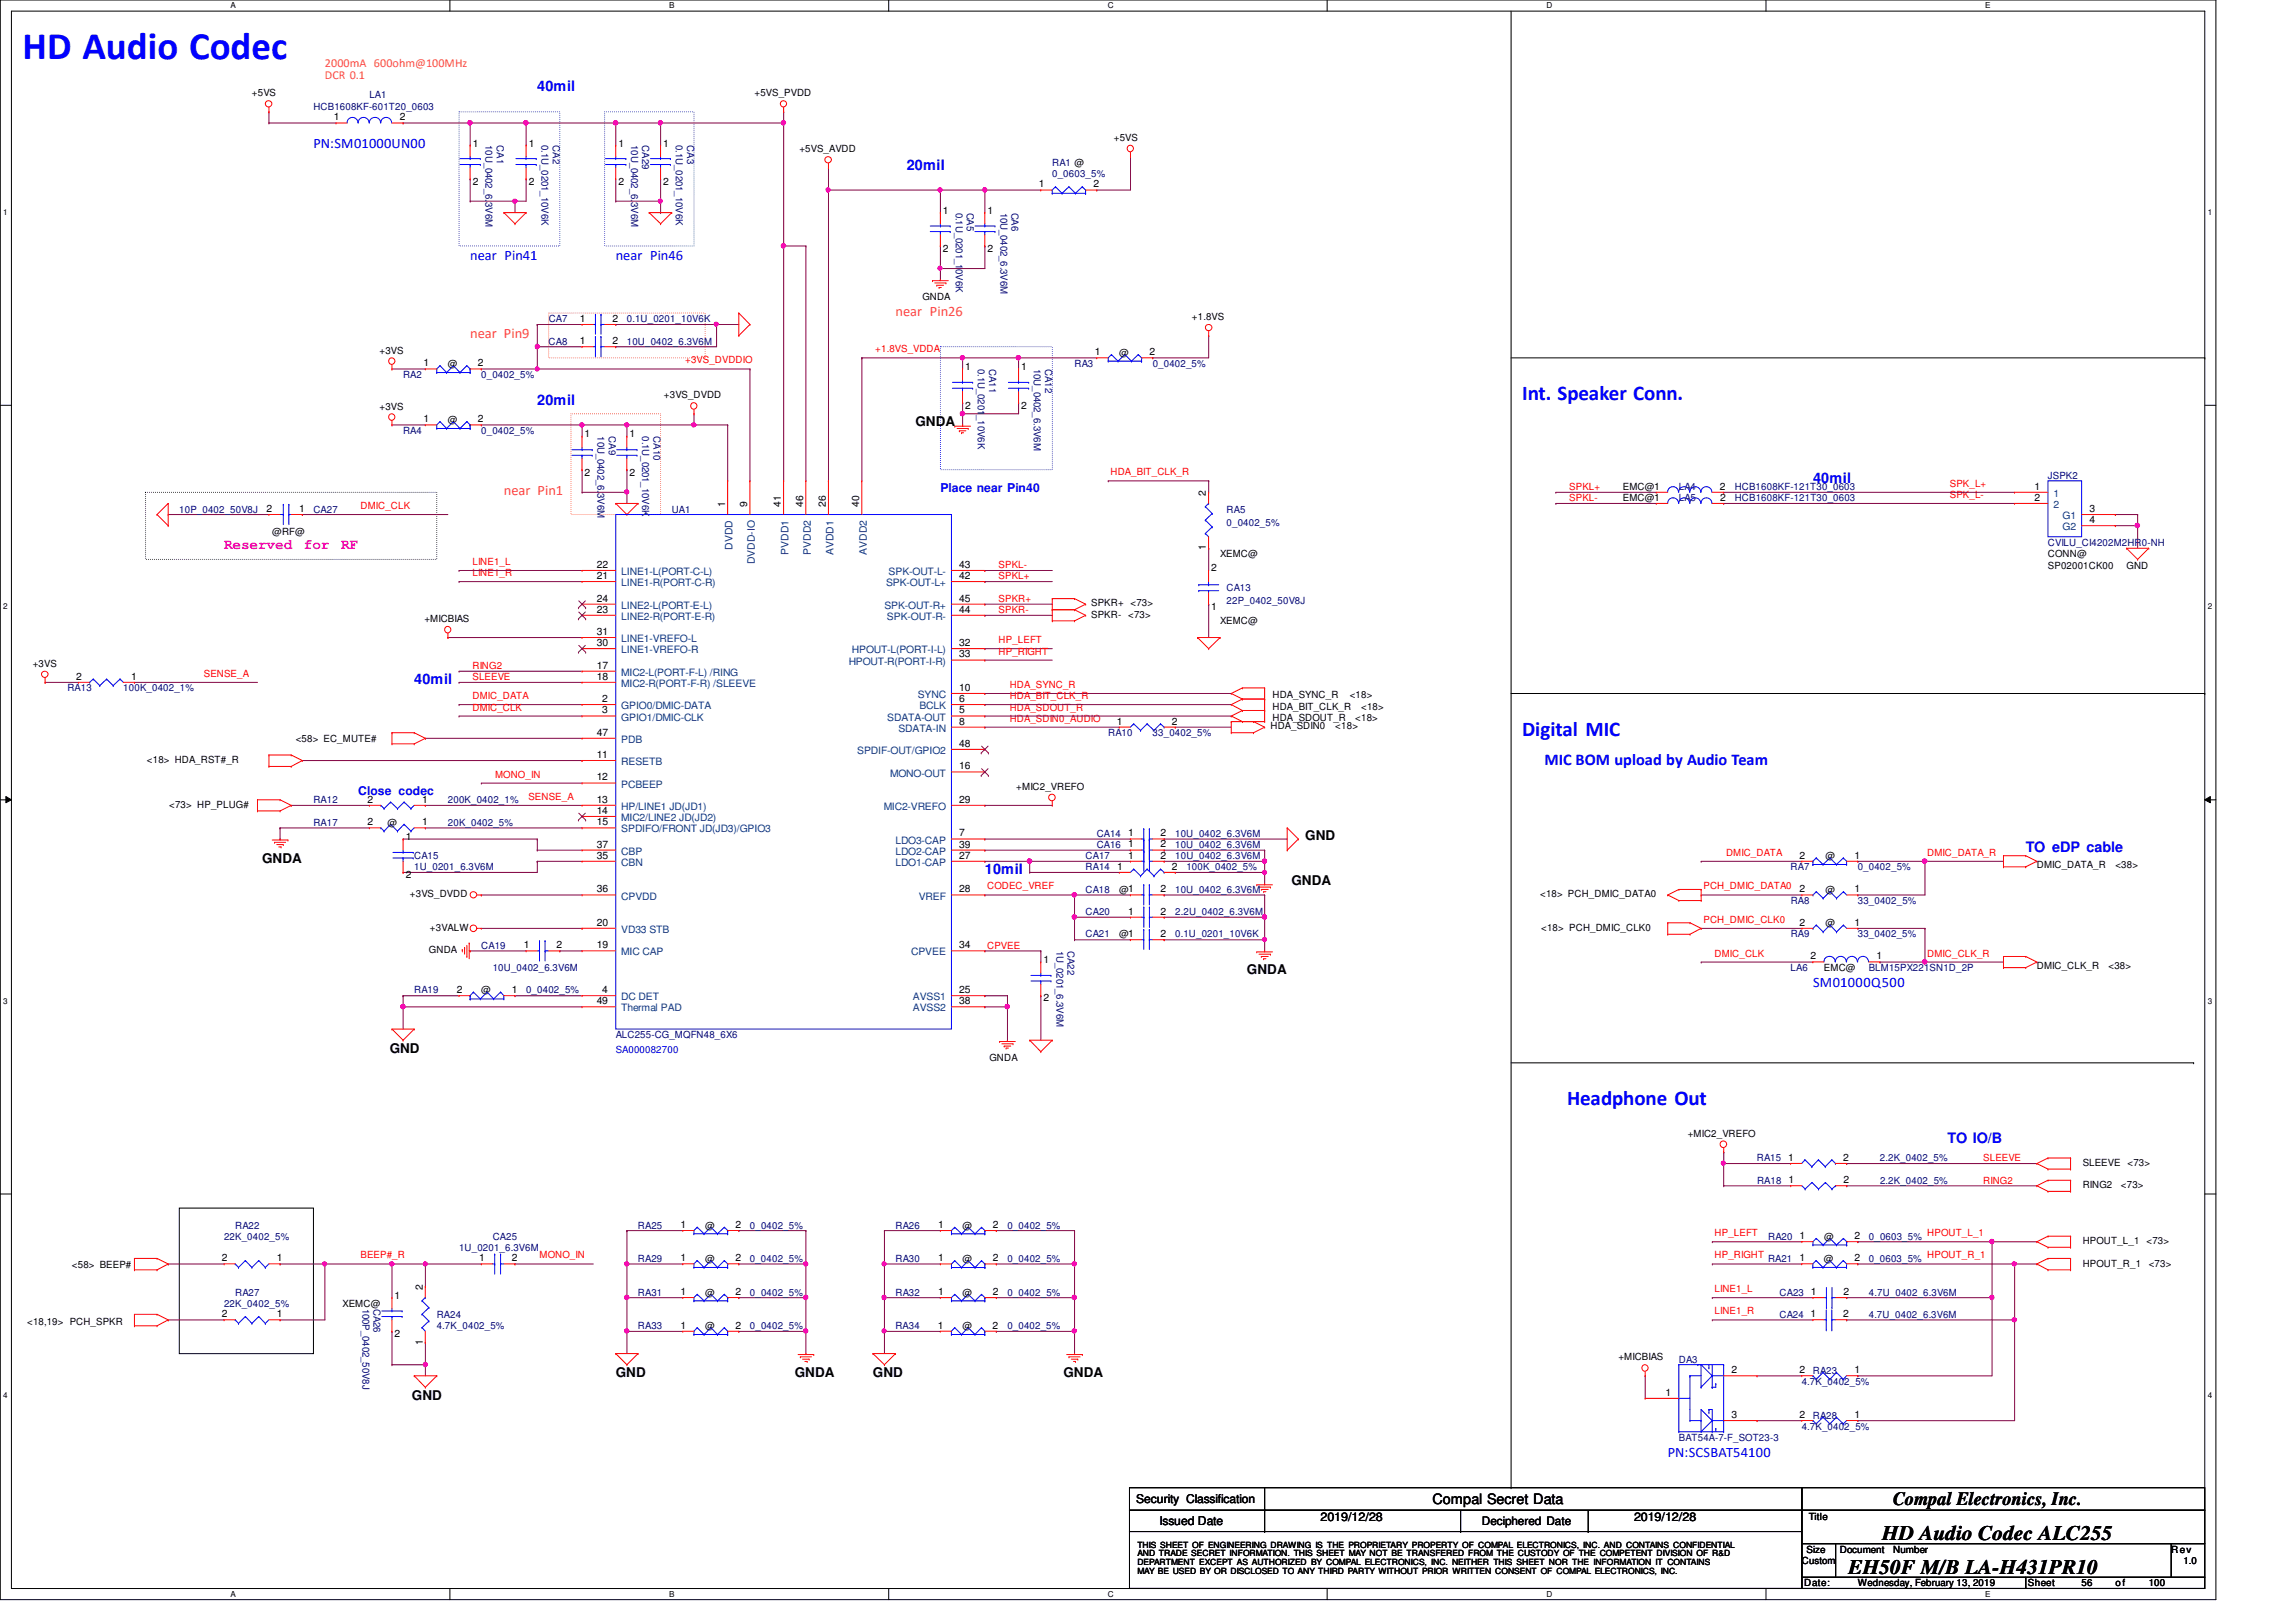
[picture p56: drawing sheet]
<svg xmlns="http://www.w3.org/2000/svg" width="297mm" height="210mm" viewBox="0 0 297 210" stroke-linecap="round" stroke-linejoin="round" font-family="sans-serif">
<defs><g id="words">
<text font-size="5" fill="#00f" x="2.9" y="7.7">HD Audio Codec</text>
<g font-size="2.7" fill="#00f">
<text x="196.9" y="51.8">Int. Speaker Conn.</text>
<text x="196.9" y="95.2">Digital MIC</text>
<text x="202.7" y="143">Headphone Out</text>
</g>
<g font-size="2.7">
<text x="239" y="203.7">EH50F M/B LA-H431PR10</text>
<text x="243.4" y="199.3">HD Audio Codec ALC255</text>
</g>
<text font-size="2.5" x="244.8" y="194.7">Compal Electronics, Inc.</text>
<text font-size="2.1" fill="#00f" x="199.8" y="99">MIC BOM upload by Audio Team</text>
<g font-size="1.9" fill="#00f">
<text x="69.5" y="11.8">40mil</text>
<text x="40.6" y="19.1">PN:SM01000UN00</text>
<text x="117.3" y="22">20mil</text>
<text x="60.8" y="33.6">near Pin41</text>
<text x="79.7" y="33.6">near Pin46</text>
<text x="69.5" y="52.4">20mil</text>
<text x="234.6" y="62.5">40mil</text>
<text x="53.6" y="88.6">40mil</text>
<text x="127.4" y="113.2">10mil</text>
<text x="262.1" y="110.3">TO eDP cable</text>
<text x="234.6" y="127.7">SM01000Q500</text>
<text x="252" y="147.9">TO IO/B</text>
<text x="215.8" y="188.6">PN:SCSBAT54100</text>
</g>
<g font-size="1.9" fill="#ff8000">
<text x="115.9" y="40.9">near Pin26</text>
<text x="60.8" y="43.8">near Pin9</text>
<text x="65.2" y="64">near Pin1</text>
</g>
<g font-size="1.9" fill="#f0f">
<text x="29" y="71">Reserved</text>
<text x="39.3" y="71">for</text>
<text x="44.1" y="71">RF</text>
</g>
<text font-size="1.9" x="185.3" y="194.7">Compal Secret Data</text>
<g font-size="1.7">
<text x="118.4" y="55.2">GNDA</text>
<text x="33.9" y="111.6">GNDA</text>
<text x="168.9" y="108.7">GND</text>
<text x="167.1" y="114.5">GNDA</text>
<text x="161.3" y="126.1">GNDA</text>
<text x="50.4" y="136.2">GND</text>
<text x="79.7" y="178.2">GND</text>
<text x="102.8" y="178.2">GNDA</text>
<text x="112.9" y="178.2">GND</text>
<text x="137.6" y="178.2">GNDA</text>
<text x="53.3" y="181.1">GND</text>
</g>
<g font-size="1.6" fill="#ff8000">
<text x="42" y="8.7">2000mA 600ohm@100MHz</text>
<text x="42" y="10.3">DCR 0.1</text>
</g>
<g font-size="1.6" fill="#00f">
<text x="121.7" y="63.7">Place near Pin40</text>
<text x="46.4" y="102.8">Close codec</text>
</g>
<g font-size="1.6">
<text x="147" y="194.6">Security Classification</text>
<text x="150" y="197.3">Issued Date</text>
<text x="170.8" y="196.9">2019/12/28</text>
<text x="211.4" y="196.9">2019/12/28</text>
</g>
<text font-size="1.5" x="191.7" y="197.4">Deciphered Date</text>
<g font-size="1.3">
<text x="32.6" y="12.5">+5VS</text>
<text x="43.2" y="15.6">1</text>
<text x="51.7" y="15.6">2</text>
<text x="97.6" y="12.5">+5VS_PVDD</text>
<text x="61.2" y="23.9">2</text>
<text x="61.2" y="19">1</text>
<text x="68.4" y="23.9">2</text>
<text x="68.4" y="19">1</text>
<text x="80" y="23.9">2</text>
<text x="80" y="19">1</text>
<text x="85.8" y="23.9">2</text>
<text x="85.8" y="19">1</text>
<text x="103.4" y="19.7">+5VS_AVDD</text>
<text x="144.1" y="18.2">+5VS</text>
<text x="122" y="27.6">1</text>
<text x="127.7" y="27.6">1</text>
<text x="134.4" y="24.3">1</text>
<text x="141.5" y="24.3">2</text>
<text x="122" y="32.6">2</text>
<text x="127.7" y="32.6">2</text>
<text x="75" y="41.7">1</text>
<text x="79.2" y="41.7">2</text>
<text x="119.3" y="38.8">GNDA</text>
<text x="154.2" y="41.4">+1.8VS</text>
<text x="49.1" y="45.8">+3VS</text>
<text x="54.8" y="47.4">1</text>
<text x="57.9" y="47.5">@</text>
<text x="61.8" y="47.4">2</text>
<text x="75" y="44.5">1</text>
<text x="79.2" y="44.5">2</text>
<text x="124.9" y="47.9">1</text>
<text x="132.1" y="47.9">1</text>
<text x="141.6" y="46">1</text>
<text x="144.8" y="46.1">@</text>
<text x="148.7" y="46">2</text>
<text x="49.1" y="53">+3VS</text>
<text x="85.9" y="51.6">+3VS_DVDD</text>
<text x="124.9" y="52.9">2</text>
<text x="132.1" y="52.9">2</text>
<text x="54.8" y="54.6">1</text>
<text x="57.9" y="54.7">@</text>
<text x="61.8" y="54.6">2</text>
<text x="75.6" y="56.6">1</text>
<text x="81.4" y="56.6">1</text>
<text x="75.6" y="61.5">2</text>
<text x="81.4" y="61.5">2</text>
<text x="93.8" y="65.6" transform="rotate(-90 93.8 65.6)">1</text>
<text x="96.7" y="65.6" transform="rotate(-90 96.7 65.6)">9</text>
<text x="101" y="65.6" transform="rotate(-90 101 65.6)">41</text>
<text x="103.9" y="65.6" transform="rotate(-90 103.9 65.6)">46</text>
<text x="106.8" y="65.6" transform="rotate(-90 106.8 65.6)">26</text>
<text x="111.2" y="65.6" transform="rotate(-90 111.2 65.6)">40</text>
<text x="156" y="64.1" transform="rotate(-90 156 64.1)">2</text>
<text x="209.9" y="63.4">EMC@1</text>
<text x="210" y="64.9">EMC@1</text>
<text x="222.5" y="63.4">2</text>
<text x="222.5" y="64.8">2</text>
<text x="263.2" y="64.8">2</text>
<text x="263.2" y="63.4">1</text>
<text x="34.5" y="66.2">2</text>
<text x="35.2" y="69.2">@RF@</text>
<text x="38.7" y="66.2">1</text>
<text x="156" y="71.2" transform="rotate(-90 156 71.2)">1</text>
<text x="270.3" y="67.7">4</text>
<text x="270.3" y="66.2">3</text>
<text x="77.2" y="74.9">21</text>
<text x="77.2" y="73.5">22</text>
<text x="77.2" y="77.8">24</text>
<text x="124.1" y="77.8">45</text>
<text x="124.1" y="73.5">43</text>
<text x="124.1" y="74.9">42</text>
<text x="156.7" y="73.9">2</text>
<text x="157.8" y="72.1">XEMC@</text>
<text x="264.9" y="72.1">CONN@</text>
<text x="264.9" y="73.6">SP02001CK00</text>
<text x="275.1" y="73.6">GND</text>
<text x="54.9" y="80.5">+MICBIAS</text>
<text x="77.2" y="79.3">23</text>
<text x="77.2" y="82.2">31</text>
<text x="77.2" y="83.6">30</text>
<text x="124.1" y="79.3">44</text>
<text x="124.1" y="83.6">32</text>
<text x="141.2" y="79.9">SPKR-</text>
<text x="141.2" y="78.5">SPKR+ &lt;73&gt;</text>
<text x="146" y="79.9">&lt;73&gt;</text>
<text x="156.7" y="78.9">1</text>
<text x="157.8" y="80.8">XEMC@</text>
<text x="4.2" y="86.3">+3VS</text>
<text x="9.9" y="88">2</text>
<text x="17" y="88">1</text>
<text x="77.2" y="86.5">17</text>
<text x="77.2" y="88">18</text>
<text x="124.1" y="89.4">10</text>
<text x="124.1" y="85.1">33</text>
<text x="77.2" y="95.2">47</text>
<text x="77.9" y="92.3">3</text>
<text x="77.9" y="90.8">2</text>
<text x="124.1" y="92.3">5</text>
<text x="124.1" y="90.8">6</text>
<text x="124.1" y="93.8">8</text>
<text x="144.5" y="93.8">1</text>
<text x="151.6" y="93.8">2</text>
<text x="164.4" y="94.4">HDA_SDIN0</text>
<text x="164.6" y="91.8">HDA_BIT_CLK_R</text>
<text x="164.6" y="90.4">HDA_SYNC_R</text>
<text x="164.6" y="93.3">HDA_SDOUT_R</text>
<text x="172.8" y="94.4">&lt;18&gt;</text>
<text x="174.6" y="90.4">&lt;18&gt;</text>
<text x="175.3" y="93.3">&lt;18&gt;</text>
<text x="176.1" y="91.8">&lt;18&gt;</text>
<text x="19" y="98.8">&lt;18&gt; HDA_RST#_R</text>
<text x="38.3" y="96">&lt;58&gt; EC_MUTE#</text>
<text x="77.2" y="98.1">11</text>
<text x="77.2" y="101">12</text>
<text x="124.1" y="96.6">48</text>
<text x="124.1" y="99.6">16</text>
<text x="21.9" y="104.6">&lt;73&gt; HP_PLUG#</text>
<text x="47.5" y="106.8">2</text>
<text x="47.5" y="103.9">2</text>
<text x="50.1" y="106.8">@</text>
<text x="54.6" y="106.8">1</text>
<text x="54.6" y="103.9">1</text>
<text x="77.2" y="103.9">13</text>
<text x="77.2" y="105.3">14</text>
<text x="77.2" y="106.8">15</text>
<text x="124.1" y="103.9">29</text>
<text x="131.5" y="102.2">+MIC2_VREFO</text>
<text x="52.5" y="113.7">2</text>
<text x="52.5" y="108.7">1</text>
<text x="77.2" y="111.1">35</text>
<text x="77.2" y="109.7">37</text>
<text x="124.1" y="108.2">7</text>
<text x="124.1" y="109.7">39</text>
<text x="124.1" y="111.1">27</text>
<text x="144.5" y="112.6">1</text>
<text x="145.9" y="109.7">1</text>
<text x="145.9" y="108.2">1</text>
<text x="146" y="111.1">1</text>
<text x="150.1" y="109.7">2</text>
<text x="150.1" y="108.2">2</text>
<text x="150.1" y="111.1">2</text>
<text x="151.6" y="112.6">2</text>
<text x="232.8" y="111.1">2</text>
<text x="236.1" y="111.2">@</text>
<text x="239.9" y="111.1">1</text>
<text x="263.5" y="112.3">DMIC_DATA_R</text>
<text x="273.7" y="112.3">&lt;38&gt;</text>
<text x="53" y="116.1">+3VS_DVDD</text>
<text x="77.2" y="119.8">20</text>
<text x="77.2" y="115.5">36</text>
<text x="124.1" y="115.5">28</text>
<text x="144.8" y="115.6">@1</text>
<text x="146" y="118.4">1</text>
<text x="150.1" y="115.5">2</text>
<text x="150.1" y="118.4">2</text>
<text x="199.3" y="116.1">&lt;18&gt; PCH_DMIC_DATA0</text>
<text x="232.8" y="119.8">2</text>
<text x="232.8" y="115.5">2</text>
<text x="236.2" y="119.9">@</text>
<text x="236.2" y="115.6">@</text>
<text x="239.9" y="119.8">1</text>
<text x="239.9" y="115.5">1</text>
<text x="55.5" y="123.4">GNDA</text>
<text x="55.6" y="120.5">+3VALW</text>
<text x="67.8" y="122.7">1</text>
<text x="72" y="122.7">2</text>
<text x="77.2" y="122.7">19</text>
<text x="124.1" y="122.7">34</text>
<text x="135" y="124.6">1</text>
<text x="144.8" y="121.3">@1</text>
<text x="150.1" y="121.3">2</text>
<text x="199.4" y="120.5">&lt;18&gt; PCH_DMIC_CLK0</text>
<text x="234.2" y="124.1">2</text>
<text x="236" y="125.7">EMC@</text>
<text x="242.8" y="124.1">1</text>
<text x="263.5" y="125.4">DMIC_CLK_R</text>
<text x="272.8" y="125.4">&lt;38&gt;</text>
<text x="59.1" y="128.5">2</text>
<text x="62.3" y="128.6">@</text>
<text x="66.2" y="128.5">1</text>
<text x="77.2" y="130">49</text>
<text x="77.9" y="128.5">4</text>
<text x="124.1" y="130">38</text>
<text x="124.1" y="128.5">25</text>
<text x="135" y="129.6">2</text>
<text x="128" y="137.3">GNDA</text>
<text x="218.3" y="147.1">+MIC2_VREFO</text>
<text x="231.4" y="150.2">1</text>
<text x="231.4" y="153.1">1</text>
<text x="238.5" y="150.2">2</text>
<text x="238.5" y="153.1">2</text>
<text x="269.4" y="150.9">SLEEVE</text>
<text x="269.4" y="153.8">RING2</text>
<text x="274.4" y="153.8">&lt;73&gt;</text>
<text x="275.2" y="150.9">&lt;73&gt;</text>
<text x="88" y="158.9">1</text>
<text x="91.2" y="159">@</text>
<text x="95.2" y="158.9">2</text>
<text x="121.4" y="158.9">1</text>
<text x="124.5" y="159">@</text>
<text x="128.4" y="158.9">2</text>
<text x="232.8" y="160.3">1</text>
<text x="236" y="160.4">@</text>
<text x="239.9" y="160.3">2</text>
<text x="269.4" y="161">HPOUT_L_1</text>
<text x="277.7" y="161">&lt;73&gt;</text>
<text x="9.3" y="164">&lt;58&gt; BEEP#</text>
<text x="28.7" y="163.2">2</text>
<text x="35.8" y="163.2">1</text>
<text x="54.7" y="166.9" transform="rotate(-90 54.7 166.9)">2</text>
<text x="62" y="163.2">1</text>
<text x="66.2" y="163.2">2</text>
<text x="88" y="163.2">1</text>
<text x="88" y="167.6">1</text>
<text x="91.2" y="163.3">@</text>
<text x="91.2" y="167.7">@</text>
<text x="95.2" y="163.2">2</text>
<text x="95.2" y="167.6">2</text>
<text x="121.4" y="167.6">1</text>
<text x="121.4" y="163.2">1</text>
<text x="124.5" y="167.7">@</text>
<text x="124.5" y="163.3">@</text>
<text x="128.4" y="167.6">2</text>
<text x="128.4" y="163.2">2</text>
<text x="232.8" y="163.2">1</text>
<text x="234.3" y="167.6">1</text>
<text x="236" y="163.3">@</text>
<text x="238.5" y="167.6">2</text>
<text x="239.9" y="163.2">2</text>
<text x="269.4" y="163.9">HPOUT_R_1</text>
<text x="278" y="163.9">&lt;73&gt;</text>
<text x="3.5" y="171.4">&lt;18,19&gt; PCH_SPKR</text>
<text x="28.7" y="170.5">2</text>
<text x="35.8" y="170.5">1</text>
<text x="44.3" y="169.1">XEMC@</text>
<text x="51" y="173">2</text>
<text x="51" y="168">1</text>
<text x="88" y="171.9">1</text>
<text x="91.2" y="172">@</text>
<text x="95.2" y="171.9">2</text>
<text x="121.4" y="171.9">1</text>
<text x="124.5" y="172">@</text>
<text x="128.4" y="171.9">2</text>
<text x="234.2" y="170.5">1</text>
<text x="238.5" y="170.5">2</text>
<text x="54.7" y="174.1" transform="rotate(-90 54.7 174.1)">1</text>
<text x="209.4" y="176.1">+MICBIAS</text>
<text x="224" y="177.7">2</text>
<text x="232.8" y="177.7">2</text>
<text x="239.9" y="177.7">1</text>
<text x="215.5" y="180.6">1</text>
<text x="224" y="183.5">3</text>
<text x="232.8" y="183.5">2</text>
<text x="239.9" y="183.5">1</text>
<text x="234" y="196.8">Title</text>
<text x="233.1" y="202.4">Custom</text>
<text x="233.7" y="200.9">Size</text>
<text x="238" y="200.9">Document</text>
<text x="244.9" y="200.9">Number</text>
<text x="280.9" y="200.9">Rev</text>
<text x="282.5" y="202.4">1.0</text>
<text x="233.4" y="205.3">Date:</text>
<text x="240.4" y="205.3">Wednesday, February 13, 2019</text>
<text x="262.4" y="205.3">Sheet</text>
<text x="269.3" y="205.3">56</text>
<text x="273.7" y="205.3">o f</text>
<text x="278" y="205.3">100</text>
</g>
<g font-size="1.3" fill="#000080">
<text x="40.5" y="14.2">HCB1608KF-601T20_0603</text>
<text x="47.8" y="12.7">LA1</text>
<text x="62.8" y="18.8" transform="rotate(90 62.8 18.8)">10U_0402_6.3V6M</text>
<text x="64.3" y="18.8" transform="rotate(90 64.3 18.8)">CA1</text>
<text x="70" y="18.8" transform="rotate(90 70 18.8)">0.1U_0201_10V6K</text>
<text x="71.5" y="18.8" transform="rotate(90 71.5 18.8)">CA2</text>
<text x="81.6" y="18.8" transform="rotate(90 81.6 18.8)">10U_0402_6.3V6M</text>
<text x="83.1" y="18.8" transform="rotate(90 83.1 18.8)">CA29</text>
<text x="87.4" y="18.8" transform="rotate(90 87.4 18.8)">0.1U_0201_10V6K</text>
<text x="88.9" y="18.8" transform="rotate(90 88.9 18.8)">CA3</text>
<text x="136.1" y="21.5">RA1 @</text>
<text x="136.1" y="22.9">0_0603_5%</text>
<text x="123.6" y="27.5" transform="rotate(90 123.6 27.5)">0.1U_0201_10V6K</text>
<text x="125.1" y="27.5" transform="rotate(90 125.1 27.5)">CA5</text>
<text x="129.4" y="27.5" transform="rotate(90 129.4 27.5)">10U_0402_6.3V6M</text>
<text x="130.9" y="27.5" transform="rotate(90 130.9 27.5)">CA6</text>
<text x="71" y="41.7">CA7</text>
<text x="81.1" y="41.7">0.1U_0201_10V6K</text>
<text x="71" y="44.6">CA8</text>
<text x="81.1" y="44.6">10U_0402_6.3V6M</text>
<text x="126.5" y="47.7" transform="rotate(90 126.5 47.7)">0.1U_0201_10V6K</text>
<text x="128" y="47.7" transform="rotate(90 128 47.7)">CA11</text>
<text x="133.8" y="47.7" transform="rotate(90 133.8 47.7)">10U_0402_6.3V6M</text>
<text x="135.2" y="47.7" transform="rotate(90 135.2 47.7)">CA12</text>
<text x="139" y="47.5">RA3</text>
<text x="149.1" y="47.5">0_0402_5%</text>
<text x="52.1" y="48.9">RA2</text>
<text x="62.3" y="48.9">0_0402_5%</text>
<text x="52.1" y="56.2">RA4</text>
<text x="62.3" y="56.2">0_0402_5%</text>
<text x="77.3" y="56.5" transform="rotate(90 77.3 56.5)">10U_0402_6.3V6M</text>
<text x="78.8" y="56.5" transform="rotate(90 78.8 56.5)">CA9</text>
<text x="83.1" y="56.5" transform="rotate(90 83.1 56.5)">0.1U_0201_10V6K</text>
<text x="84.5" y="56.5" transform="rotate(90 84.5 56.5)">CA10</text>
<text x="217.2" y="63.4">LA4</text>
<text x="217.2" y="64.9">LA5</text>
<text x="224.4" y="63.4">HCB1608KF-121T30_0603</text>
<text x="224.4" y="64.9">HCB1608KF-121T30_0603</text>
<text x="264.9" y="62">JSPK2</text>
<text x="23.2" y="66.3">10P_0402_50V8J</text>
<text x="40.5" y="66.3">CA27</text>
<text x="86.9" y="66.3">UA1</text>
<text x="158.7" y="66.3">RA5</text>
<text x="158.7" y="68.1">0_0402_5%</text>
<text x="264.9" y="70.7">CVILU_CI4202M2HR0-NH</text>
<text x="158.7" y="76.4">CA13</text>
<text x="158.7" y="78.2">22P_0402_50V8J</text>
<text x="8.7" y="89.5">RA13</text>
<text x="16" y="89.5">100K_0402_1%</text>
<text x="143.4" y="95.3">RA10</text>
<text x="149.1" y="95.3">33_0402_5%</text>
<text x="40.5" y="106.8">RA17</text>
<text x="40.6" y="104">RA12</text>
<text x="57.9" y="106.8">20K_0402_5%</text>
<text x="57.9" y="104">200K_0402_1%</text>
<text x="53.6" y="111.2">CA15</text>
<text x="53.6" y="112.6">1U_0201_6.3V6M</text>
<text x="140.4" y="112.6">RA14</text>
<text x="140.5" y="111.2">CA17</text>
<text x="141.9" y="109.8">CA16</text>
<text x="141.9" y="108.3">CA14</text>
<text x="152" y="109.8">10U_0402_6.3V6M</text>
<text x="152" y="108.3">10U_0402_6.3V6M</text>
<text x="152" y="111.2">10U_0402_6.3V6M</text>
<text x="153.5" y="112.6">100K_0402_5%</text>
<text x="231.7" y="112.6">RA7</text>
<text x="240.3" y="112.6">0_0402_5%</text>
<text x="140.4" y="115.6">CA18</text>
<text x="140.4" y="118.4">CA20</text>
<text x="152" y="115.6">10U_0402_6.3V6M</text>
<text x="152" y="118.4">2.2U_0402_6.3V6M</text>
<text x="231.7" y="117">RA8</text>
<text x="240.4" y="117">33_0402_5%</text>
<text x="62.3" y="122.8">CA19</text>
<text x="63.7" y="125.7">10U_0402_6.3V6M</text>
<text x="136.7" y="123.1" transform="rotate(90 136.7 123.1)">1U_0201_6.3V6M</text>
<text x="138.1" y="123.1" transform="rotate(90 138.1 123.1)">CA22</text>
<text x="140.4" y="121.3">CA21</text>
<text x="152" y="121.3">0.1U_0201_10V6K</text>
<text x="231.7" y="125.7">LA6</text>
<text x="231.7" y="121.3">RA9</text>
<text x="240.4" y="121.3">33_0402_5%</text>
<text x="241.8" y="125.7">BLM15PX221SN1D_2P</text>
<text x="53.6" y="128.6">RA19</text>
<text x="68.1" y="128.6">0_0402_5%</text>
<text x="79.7" y="134.4">ALC255-CG_MQFN48_6X6</text>
<text x="227.3" y="150.3">RA15</text>
<text x="227.3" y="153.2">RA18</text>
<text x="243.2" y="150.3">2.2K_0402_5%</text>
<text x="243.2" y="153.2">2.2K_0402_5%</text>
<text x="29" y="160.4">22K_0402_5%</text>
<text x="30.4" y="159">RA22</text>
<text x="59.4" y="161.9">1U_0201_6.3V6M</text>
<text x="63.7" y="160.4">CA25</text>
<text x="82.5" y="159">RA25</text>
<text x="97" y="159">0_0402_5%</text>
<text x="115.9" y="159">RA26</text>
<text x="130.3" y="159">0_0402_5%</text>
<text x="228.7" y="160.4">RA20</text>
<text x="241.8" y="160.4">0_0603_5%</text>
<text x="30.4" y="167.7">RA27</text>
<text x="82.5" y="163.3">RA29</text>
<text x="82.5" y="167.7">RA31</text>
<text x="97" y="163.3">0_0402_5%</text>
<text x="97" y="167.7">0_0402_5%</text>
<text x="115.9" y="167.7">RA32</text>
<text x="115.9" y="163.3">RA30</text>
<text x="130.3" y="167.7">0_0402_5%</text>
<text x="130.3" y="163.3">0_0402_5%</text>
<text x="228.7" y="163.3">RA21</text>
<text x="230.2" y="167.7">CA23</text>
<text x="241.8" y="163.3">0_0603_5%</text>
<text x="241.8" y="167.7">4.7U_0402_6.3V6M</text>
<text x="29" y="169.1">22K_0402_5%</text>
<text x="46.9" y="169.4" transform="rotate(90 46.9 169.4)">100P_0402_50V8J</text>
<text x="48.3" y="169.4" transform="rotate(90 48.3 169.4)">CA26</text>
<text x="56.5" y="170.5">RA24</text>
<text x="56.5" y="172">4.7K_0402_5%</text>
<text x="82.5" y="172">RA33</text>
<text x="97" y="172">0_0402_5%</text>
<text x="115.8" y="172">RA34</text>
<text x="130.3" y="172">0_0402_5%</text>
<text x="230.2" y="170.5">CA24</text>
<text x="241.8" y="170.5">4.7U_0402_6.3V6M</text>
<text x="217.2" y="176.3">DA3</text>
<text x="233.1" y="179.2">4.7K_0402_5%</text>
<text x="234.5" y="177.8">RA23</text>
<text x="233.1" y="185">4.7K_0402_5%</text>
<text x="234.5" y="183.6">RA28</text>
<text x="217.2" y="186.5">BAT54A-7-F_SOT23-3</text>
</g>
<g font-size="1.3" fill="#f00">
<text x="88.6" y="47">+3VS_DVDDIO</text>
<text x="113.2" y="45.6">+1.8VS_VDDA</text>
<text x="46.6" y="65.9">DMIC_CLK</text>
<text x="143.7" y="61.5">HDA_BIT_CLK_R</text>
<text x="203" y="64.9">SPKL-</text>
<text x="203" y="63.4">SPKL+</text>
<text x="252.3" y="63">SPK_L+</text>
<text x="252.3" y="64.4">SPK_L-</text>
<text x="61.1" y="73.1">LINE1_L</text>
<text x="61.1" y="74.5">LINE1_R</text>
<text x="129.2" y="77.9">SPKR+</text>
<text x="129.2" y="73.5">SPKL-</text>
<text x="129.2" y="75">SPKL+</text>
<text x="129.2" y="83.2">HP_LEFT</text>
<text x="129.2" y="79.3">SPKR-</text>
<text x="26.4" y="87.6">SENSE_A</text>
<text x="61.1" y="86.6">RING2</text>
<text x="61.1" y="88">SLEEVE</text>
<text x="129.2" y="84.7">HP_RIGHT</text>
<text x="130.6" y="89">HDA_SYNC_R</text>
<text x="61.1" y="91.9">DMIC_CLK</text>
<text x="61.1" y="90.5">DMIC_DATA</text>
<text x="130.6" y="90.5">HDA_BIT_CLK_R</text>
<text x="130.6" y="91.9">HDA_SDOUT_R</text>
<text x="130.6" y="93.4">HDA_SDIN0_AUDIO</text>
<text x="64" y="100.6">MONO_IN</text>
<text x="68.4" y="103.5">SENSE_A</text>
<text x="223.3" y="110.7">DMIC_DATA</text>
<text x="249.3" y="110.7">DMIC_DATA_R</text>
<text x="127.7" y="115.1">CODEC_VREF</text>
<text x="220.4" y="119.4">PCH_DMIC_CLK0</text>
<text x="220.4" y="115.1">PCH_DMIC_DATA0</text>
<text x="127.7" y="122.8">CPVEE</text>
<text x="221.8" y="123.8">DMIC_CLK</text>
<text x="249.3" y="123.8">DMIC_CLK_R</text>
<text x="256.6" y="150.3">SLEEVE</text>
<text x="256.6" y="153.2">RING2</text>
<text x="221.8" y="160">HP_LEFT</text>
<text x="249.3" y="160">HPOUT_L_1</text>
<text x="46.6" y="162.9">BEEP#_R</text>
<text x="69.8" y="162.9">MONO_IN</text>
<text x="221.8" y="162.9">HP_RIGHT</text>
<text x="221.8" y="167.2">LINE1_L</text>
<text x="249.3" y="162.9">HPOUT_R_1</text>
<text x="221.8" y="170.1">LINE1_R</text>
</g>
<g font-size="1.3" fill="#004080">
<text x="265.7" y="65.7">2</text>
<text x="265.7" y="64.3">1</text>
<text x="94.8" y="71.1" transform="rotate(-90 94.8 71.1)">DVDD</text>
<text x="102" y="71.8" transform="rotate(-90 102 71.8)">PVDD1</text>
<text x="104.9" y="71.8" transform="rotate(-90 104.9 71.8)">PVDD2</text>
<text x="107.8" y="71.8" transform="rotate(-90 107.8 71.8)">AVDD1</text>
<text x="112.1" y="71.8" transform="rotate(-90 112.1 71.8)">AVDD2</text>
<text x="266.9" y="68.6">G2</text>
<text x="266.9" y="67.2">G1</text>
<text x="80.4" y="75.9">LINE1-R(PORT-C-R)</text>
<text x="80.4" y="74.4">LINE1-L(PORT-C-L)</text>
<text x="97.7" y="73" transform="rotate(-90 97.7 73)">DVDD-IO</text>
<text x="114.6" y="75.9">SPK-OUT-L+</text>
<text x="115" y="74.4">SPK-OUT-L-</text>
<text x="80.4" y="80.2">LINE2-R(PORT-E-R)</text>
<text x="80.4" y="78.8">LINE2-L(PORT-E-L)</text>
<text x="80.4" y="83.1">LINE1-VREFO-L</text>
<text x="114.4" y="78.8">SPK-OUT-R+</text>
<text x="114.8" y="80.2">SPK-OUT-R-</text>
<text x="80.4" y="87.5">MIC2-L(PORT-F-L) /RING</text>
<text x="80.4" y="88.9">MIC2-R(PORT-F-R) /SLEEVE</text>
<text x="80.4" y="84.5">LINE1-VREFO-R</text>
<text x="109.8" y="86">HPOUT-R(PORT-I-R)</text>
<text x="110.2" y="84.5">HPOUT-L(PORT-I-L)</text>
<text x="80.4" y="93.3">GPIO1/DMIC-CLK</text>
<text x="80.4" y="91.8">GPIO0/DMIC-DATA</text>
<text x="114.8" y="93.3">SDATA-OUT</text>
<text x="116.2" y="94.7">SDATA-IN</text>
<text x="118.7" y="90.3">SYNC</text>
<text x="118.9" y="91.8">BCLK</text>
<text x="80.4" y="99">RESETB</text>
<text x="80.4" y="101.9">PCBEEP</text>
<text x="80.4" y="96.1">PDB</text>
<text x="110.9" y="97.6">SPDIF-OUT/GPIO2</text>
<text x="115.2" y="100.5">MONO-OUT</text>
<text x="80.4" y="104.8">HP/LINE1 JD(JD1)</text>
<text x="80.4" y="106.2">MIC2/LINE2 JD(JD2)</text>
<text x="80.4" y="107.7">SPDIFO/FRONT JD(JD3)/GPIO3</text>
<text x="114.3" y="104.8">MIC2-VREFO</text>
<text x="80.4" y="112">CBN</text>
<text x="80.4" y="110.6">CBP</text>
<text x="115.9" y="109.2">LDO3-CAP</text>
<text x="115.9" y="110.6">LDO2-CAP</text>
<text x="115.9" y="112">LDO1-CAP</text>
<text x="80.4" y="116.4">CPVDD</text>
<text x="118.9" y="116.4">VREF</text>
<text x="80.4" y="123.6">MIC CAP</text>
<text x="80.4" y="120.7">VD33 STB</text>
<text x="117.9" y="123.6">CPVEE</text>
<text x="80.4" y="130.9">Thermal PAD</text>
<text x="80.4" y="129.4">DC DET</text>
<text x="118.1" y="130.9">AVSS2</text>
<text x="118.1" y="129.4">AVSS1</text>
</g>
<text font-size="1.3" fill="#00f" x="79.7" y="136.3">SA000082700</text>
<g font-size="1.1">
<text x="29.8" y="1.1">A</text>
<text x="86.6" y="1.1">B</text>
<text x="143.3" y="1.1">C</text>
<text x="200.1" y="1.1">D</text>
<text x="256.8" y="1.1">E</text>
<text x=".4" y="27.8">1</text>
<text x="285.6" y="27.8">1</text>
<text x=".4" y="78.8">2</text>
<text x="285.6" y="78.8">2</text>
<text x=".4" y="129.9">3</text>
<text x="285.6" y="129.9">3</text>
<text x=".4" y="180.9">4</text>
<text x="285.6" y="180.9">4</text>
<text x="147.1" y="202.6">DEPARTMENT EXCEPT AS AUTHORIZED BY COMPAL ELECTRONICS, INC. NEITHER THIS SHEET NOR THE INFORMATION IT CONTAINS</text>
<text x="147.1" y="203.7">MAY BE USED BY OR DISCLOSED TO ANY THIRD PARTY WITHOUT PRIOR WRITTEN CONSENT OF COMPAL ELECTRONICS, INC.</text>
<text x="147.1" y="200.3">THIS SHEET OF ENGINEERING DRAWING IS THE PROPRIETARY PROPERTY OF COMPAL ELECTRONICS, INC. AND CONTAINS CONFIDENTIAL</text>
<text x="147.1" y="201.4">AND TRADE SECRET INFORMATION. THIS SHEET MAY NOT BE TRANSFERED FROM THE CUSTODY OF THE COMPETENT DIVISION OF R&amp;D</text>
<text x="29.8" y="206.6">A</text>
<text x="86.6" y="206.6">B</text>
<text x="143.3" y="206.6">C</text>
<text x="200.1" y="206.6">D</text>
<text x="256.8" y="206.6">E</text>
</g>
</g></defs>
<path d="M0 0h286.7v207h-286.7zM1.5 1.4h283.7v204.2h-283.7z" fill="none" stroke="#000" stroke-width=".13"/>
<g fill="#fff">
<path d="M29.8 .2h.7v1.1h-.7z"/>
<path d="M29.8 205.7h.7v1.2h-.7z"/>
</g>
<path d="M58.2 0v1.4M58.2 205.6v1.4" fill="none" stroke="#000" stroke-width=".13"/>
<g fill="#fff">
<path d="M86.6 .2h.6v1.1h-.6z"/>
<path d="M86.6 205.7h.6v1.2h-.6z"/>
</g>
<path d="M115 0v1.4M115 205.6v1.4" fill="none" stroke="#000" stroke-width=".13"/>
<g fill="#fff">
<path d="M143.3 .2h.8v1.1h-.8z"/>
<path d="M143.3 205.7h.8v1.2h-.8z"/>
</g>
<path d="M171.7 0v1.4M171.7 205.6v1.4" fill="none" stroke="#000" stroke-width=".13"/>
<g fill="#fff">
<path d="M200.1 .2h.7v1.1h-.7z"/>
<path d="M200.1 205.7h.7v1.2h-.7z"/>
</g>
<path d="M228.5 0v1.4M228.5 205.6v1.4" fill="none" stroke="#000" stroke-width=".13"/>
<g fill="#fff">
<path d="M256.8 .2h.7v1.1h-.7z"/>
<path d="M256.8 205.7h.7v1.2h-.7z"/>
<path d="M.4 26.9h.6v1.2h-.6z"/>
<path d="M285.6 26.9h.6v1.2h-.6z"/>
<path d="M.4 77.9h.6v1.2h-.6z"/>
<path d="M285.6 77.9h.6v1.2h-.6z"/>
</g>
<path d="M0 52.5h1.5M285.2 52.5h1.5" fill="none" stroke="#000" stroke-width=".13"/>
<g fill="#fff">
<path d="M.4 129h.6v1.1h-.6z"/>
<path d="M285.6 129h.6v1.1h-.6z"/>
</g>
<path d="M0 103.5h1.5M.8 103.1l.7 .4-.7 .4zM285.2 103.5l.8-.4v.8zM285.2 103.5h1.5" fill="none" stroke="#000" stroke-width=".13"/>
<path d="M.8 103.1l.7 .4-.7 .4zM285.2 103.5l.8-.4v.8z" fill="#000"/>
<g fill="#fff">
<path d="M.4 180h.6v1.1h-.6z"/>
<path d="M285.6 180h.6v1.1h-.6z"/>
</g>
<path d="M195.5 1.4v191.1M195.5 46.3h89.7M285.2 46.3h.1M195.5 89.7h89.7M285.2 89.7h.1M195.5 137.5h88.3M283.8 137.5h.1M0 154.5h1.5M23.2 156.3h17.4v18.9h-17.4zM285.2 154.5h1.5M195.5 192.5h.1" fill="none" stroke="#000" stroke-width=".13"/>
<path d="M71 40.5h20.2v5.8h-20.2zM73.9 53.6h11.6v13h-11.6z" fill="none" stroke="#ff8000" stroke-width=".13" stroke-dasharray="0 .3"/>
<path d="M59.4 14.5h13v17.3h-13zM78.2 14.5h11.6v17.3h-11.6zM121.7 44.9h14.4v15.9h-14.4z" fill="none" stroke="#00f" stroke-width=".13" stroke-dasharray="0 .3"/>
<path d="M18.8 63.7h37.7v8.7h-37.7z" fill="none" stroke="#000" stroke-width=".13" stroke-dasharray="0 .3"/>
<path d="M34.8 15.9h.1M34.8 15.9h8.7M81.1 55h.1M89.8 53.6h.1M89.8 53.6v1.4h-8.7M97 47.8h.1M97 47.8v14.4M21.8 170.8h.1M21.8 170.8h7.2" fill="none" stroke="#800040" stroke-width=".13"/>
<circle cx="81.1" cy="55" r=".27" fill="#f0f"/>
<circle cx="81.1" cy="55" r=".27" fill="none" stroke="#f0f" stroke-width=".13"/>
<path d="M89.8 55h.1M89.8 55h4.3" fill="none" stroke="#800040" stroke-width=".13"/>
<circle cx="89.8" cy="55" r=".27" fill="#f0f"/>
<circle cx="89.8" cy="55" r=".27" fill="none" stroke="#f0f" stroke-width=".13"/>
<path d="M50.7 47.8h.1M50.7 47.8h4.3M62.3 47.8h.1M62.3 47.8h7.2M75.3 55h.1M75.3 55v1.5M79.7 44.9h.1M79.7 42h.1M79.7 44.9h13M79.7 42h13" fill="none" stroke="#800040" stroke-width=".13"/>
<circle cx="92.7" cy="42" r=".26" fill="#f0f"/>
<circle cx="92.7" cy="42" r=".26" fill="none" stroke="#f0f" stroke-width=".13"/>
<path d="M69.5 44.9h.1M69.5 44.9h5.8M92.7 42h.1M92.7 42v2.9" fill="none" stroke="#800040" stroke-width=".13"/>
<circle cx="69.5" cy="44.8" r=".27" fill="#f0f"/>
<circle cx="69.5" cy="44.8" r=".27" fill="none" stroke="#f0f" stroke-width=".13"/>
<path d="M69.5 44.9h.1M69.5 47.8h.1M69.5 44.9v2.9M69.5 47.8h27.5" fill="none" stroke="#800040" stroke-width=".13"/>
<circle cx="69.5" cy="47.8" r=".26" fill="#f0f"/>
<circle cx="69.5" cy="47.8" r=".26" fill="none" stroke="#f0f" stroke-width=".13"/>
<path d="M85.5 15.9h.1M85.5 15.9h15.9M69.5 42h.1M69.5 42v2.9M69.5 42h5.8M92.7 42h.1M92.7 42h2.9" fill="none" stroke="#800040" stroke-width=".13"/>
<circle cx="85.4" cy="15.9" r=".27" fill="#f0f"/>
<circle cx="85.4" cy="15.9" r=".27" fill="none" stroke="#f0f" stroke-width=".13"/>
<path d="M101.4 14.5h.1M101.4 14.5v1.4M107.2 21.7h.1M107.2 21.7v2.9M62.3 55h.1M62.3 55h13" fill="none" stroke="#800040" stroke-width=".13"/>
<circle cx="75.3" cy="55" r=".27" fill="#f0f"/>
<circle cx="75.3" cy="55" r=".27" fill="none" stroke="#f0f" stroke-width=".13"/>
<path d="M50.7 55h.1M50.7 55h4.3M81.1 55h.1M81.1 55v1.5M75.3 60.8h.1M75.3 63.7h.1M75.3 60.8v2.9M75.3 63.7h5.8" fill="none" stroke="#800040" stroke-width=".13"/>
<circle cx="81.1" cy="63.7" r=".27" fill="#f0f"/>
<circle cx="81.1" cy="63.7" r=".27" fill="none" stroke="#f0f" stroke-width=".13"/>
<path d="M107.2 24.6h14.5M121.7 31.8h.1M121.7 34.8h.1M121.7 24.6h.1M121.7 31.8v4.4M81.1 60.8h.1M81.1 63.7h.1M81.1 60.8v4.4" fill="none" stroke="#800040" stroke-width=".13"/>
<circle cx="121.6" cy="24.6" r=".27" fill="#f0f"/>
<circle cx="121.6" cy="24.6" r=".27" fill="none" stroke="#f0f" stroke-width=".13"/>
<path d="M107.2 24.6h.1M107.2 24.6v37.6M121.7 24.6h.1M121.7 24.6v2.9M75.3 55h.1M75.3 55h5.8" fill="none" stroke="#800040" stroke-width=".13"/>
<circle cx="107.1" cy="24.6" r=".27" fill="#f0f"/>
<circle cx="107.1" cy="24.6" r=".27" fill="none" stroke="#f0f" stroke-width=".13"/>
<path d="M68.1 15.9h11.6M79.7 15.9h.1M121.7 24.6h.1M121.7 24.6h5.7M94.1 55h.1M94.1 55v7.2" fill="none" stroke="#800040" stroke-width=".13"/>
<circle cx="68" cy="15.9" r=".29" fill="#f0f"/>
<circle cx="68" cy="15.9" r=".29" fill="none" stroke="#f0f" stroke-width=".13"/>
<circle cx="79.6" cy="15.9" r=".29" fill="#f0f"/>
<circle cx="79.6" cy="15.9" r=".29" fill="none" stroke="#f0f" stroke-width=".13"/>
<path d="M60.8 15.9h.1M60.8 15.9h7.3M85.5 15.9h.1M85.5 15.9v2.9M66.6 26h.1M66.6 26v1.5M85.5 26h.1M85.5 23.2v2.8" fill="none" stroke="#800040" stroke-width=".13"/>
<circle cx="66.6" cy="26" r=".27" fill="#f0f"/>
<circle cx="66.6" cy="26" r=".27" fill="none" stroke="#f0f" stroke-width=".13"/>
<g fill="none" stroke="#800040" stroke-width=".13">
<path d="M34.8 14.5h.1M34.8 14.5v1.4M52.2 15.9h.1M52.2 15.9h8.6M60.8 15.9h.1M60.8 15.9v2.9M68.1 15.9h.1M68.1 15.9v2.9M60.8 23.2h.1M60.8 26h.1M60.8 23.2v2.8M66.6 26h.1"/>
<path d="M68.1 23.2h.1M68.1 23.2v2.8h-7.3"/>
</g>
<circle cx="60.8" cy="15.9" r=".29" fill="#f0f"/>
<circle cx="60.8" cy="15.9" r=".29" fill="none" stroke="#f0f" stroke-width=".13"/>
<path d="M55 176.6h.1M55 176.6v1.5M66.6 163.6h.1M66.6 163.6h10.1" fill="none" stroke="#800040" stroke-width=".13"/>
<circle cx="55" cy="176.6" r=".27" fill="#f0f"/>
<circle cx="55" cy="176.6" r=".27" fill="none" stroke="#f0f" stroke-width=".13"/>
<path d="M240.4 160.7h.1M240.4 160.7h17.3M260.6 163.6h.1M260.6 163.6h2.9" fill="none" stroke="#800040" stroke-width=".13"/>
<circle cx="257.7" cy="160.7" r=".27" fill="#f0f"/>
<circle cx="257.7" cy="160.7" r=".27" fill="none" stroke="#f0f" stroke-width=".13"/>
<g fill="none" stroke="#800040" stroke-width=".13">
<path d="M238.9 150.6h.1M238.9 150.6h24.6M238.9 153.5h.1M238.9 153.5h24.6M36.2 170.8h.1M36.2 163.6h.1M36.2 170.8h5.8M36.2 163.6h5.8M50.7 176.6h.1M55 173.7h.1M55 173.7v2.9h-4.3M221.5 170.8h.1"/>
<path d="M221.5 170.8h13.1M221.5 160.7h.1M221.5 160.7h11.6M257.7 160.7h.1M257.7 160.7h5.8"/>
</g>
<circle cx="42" cy="163.6" r=".26" fill="#f0f"/>
<circle cx="42" cy="163.6" r=".26" fill="none" stroke="#f0f" stroke-width=".13"/>
<path d="M21.8 163.6h.1M21.8 163.6h7.2M42 163.6h.1M42 163.6v7.2M55 163.6h.1M55 163.6h7.3" fill="none" stroke="#800040" stroke-width=".13"/>
<circle cx="55" cy="163.6" r=".26" fill="#f0f"/>
<circle cx="55" cy="163.6" r=".26" fill="none" stroke="#f0f" stroke-width=".13"/>
<path d="M42 163.6h.1M42 163.6h8.7M50.7 172.3h.1M50.7 163.6h.1M50.7 163.6v4.3M50.7 172.3v4.3M55 163.6h.1M55 163.6v2.9M238.9 167.9h.1M257.7 160.7h.1M257.7 160.7v7.2h-18.8" fill="none" stroke="#800040" stroke-width=".13"/>
<circle cx="257.7" cy="167.9" r=".27" fill="#f0f"/>
<circle cx="257.7" cy="167.9" r=".27" fill="none" stroke="#f0f" stroke-width=".13"/>
<path d="M238.9 170.8h.1M260.6 163.6h.1M260.6 163.6v7.2h-21.7" fill="none" stroke="#800040" stroke-width=".13"/>
<circle cx="260.6" cy="170.8" r=".27" fill="#f0f"/>
<circle cx="260.6" cy="170.8" r=".27" fill="none" stroke="#f0f" stroke-width=".13"/>
<path d="M221.5 163.6h.1M221.5 163.6h11.6M221.5 167.9h.1M221.5 167.9h13.1M240.4 163.6h.1M240.4 163.6h20.2" fill="none" stroke="#800040" stroke-width=".13"/>
<circle cx="260.6" cy="163.6" r=".27" fill="#f0f"/>
<circle cx="260.6" cy="163.6" r=".27" fill="none" stroke="#f0f" stroke-width=".13"/>
<path d="M50.7 163.6h.1M50.7 163.6h4.3" fill="none" stroke="#800040" stroke-width=".13"/>
<circle cx="50.7" cy="163.6" r=".27" fill="#f0f"/>
<circle cx="50.7" cy="163.6" r=".27" fill="none" stroke="#f0f" stroke-width=".13"/>
<g fill="none" stroke="#800040" stroke-width=".13">
<path d="M111.5 46.3h.1M111.5 46.3h13M111.5 46.3v15.9M124.5 52.1h.1M124.5 52.1v1.5M131.8 46.3h.1M131.8 46.3h10.1M156.4 43.4h.1M156.4 43.4v2.9M143.4 62.2h.1M143.4 62.2h13M156.4 70.9h.1"/>
<path d="M156.4 62.2h.1M156.4 62.2v1.5M156.4 70.9v2.9M220.1 111.5h.1M220.1 111.5h13M220.1 115.8h.1M220.1 115.8h13M240.4 115.8h.1M240.4 111.5h.1M240.4 115.8h8.6M240.4 111.5h8.6M220.1 124.5h.1"/>
<path d="M220.1 124.5h14.5M220.1 120.1h.1M220.1 120.1h13M240.4 120.1h.1M240.4 120.1h8.6"/>
</g>
<circle cx="124.5" cy="53.5" r=".29" fill="#f0f"/>
<circle cx="124.5" cy="53.5" r=".29" fill="none" stroke="#f0f" stroke-width=".13"/>
<path d="M124.5 46.3h.1M124.5 53.6h.1M124.5 46.3v1.5M124.5 53.6h7.3M124.5 46.3h7.3M131.8 46.3h.1M131.8 46.3v1.5" fill="none" stroke="#800040" stroke-width=".13"/>
<circle cx="131.7" cy="46.3" r=".29" fill="#f0f"/>
<circle cx="131.7" cy="46.3" r=".29" fill="none" stroke="#f0f" stroke-width=".13"/>
<circle cx="124.5" cy="46.3" r=".29" fill="#f0f"/>
<circle cx="124.5" cy="46.3" r=".29" fill="none" stroke="#f0f" stroke-width=".13"/>
<path d="M101.4 15.9h.1M101.4 15.9v15.9M124.5 53.6h.1M124.5 53.6v1.4M131.8 52.1h.1M131.8 52.1v1.5" fill="none" stroke="#800040" stroke-width=".13"/>
<circle cx="101.4" cy="15.9" r=".29" fill="#f0f"/>
<circle cx="101.4" cy="15.9" r=".29" fill="none" stroke="#f0f" stroke-width=".13"/>
<path d="M101.4 31.8h.1M101.4 31.8v30.4" fill="none" stroke="#800040" stroke-width=".13"/>
<circle cx="101.4" cy="31.8" r=".29" fill="#f0f"/>
<circle cx="101.4" cy="31.8" r=".29" fill="none" stroke="#f0f" stroke-width=".13"/>
<path d="M101.4 31.8h.1M101.4 31.8h2.9M104.3 31.8h.1M104.3 31.8v30.4M127.4 24.6h.1M127.4 24.6v2.9" fill="none" stroke="#800040" stroke-width=".13"/>
<circle cx="127.4" cy="24.6" r=".27" fill="#f0f"/>
<circle cx="127.4" cy="24.6" r=".27" fill="none" stroke="#f0f" stroke-width=".13"/>
<path d="M121.7 34.8h.1M127.4 31.8h.1M127.4 24.6h.1M127.4 31.8v3h-5.7M127.4 24.6h7.3" fill="none" stroke="#800040" stroke-width=".13"/>
<circle cx="121.6" cy="34.7" r=".26" fill="#f0f"/>
<circle cx="121.6" cy="34.7" r=".26" fill="none" stroke="#f0f" stroke-width=".13"/>
<path d="M141.9 24.6h.1M146.3 20.3h.1M146.3 20.3v4.3h-4.4M114.4 163.6h.1M114.4 163.6h7.3" fill="none" stroke="#800040" stroke-width=".13"/>
<circle cx="114.4" cy="163.6" r=".26" fill="#f0f"/>
<circle cx="114.4" cy="163.6" r=".26" fill="none" stroke="#f0f" stroke-width=".13"/>
<path d="M104.3 163.6h.1M104.3 163.6v4.3M114.4 163.6h.1M114.4 163.6v4.3M128.9 163.6h.1M128.9 163.6h10.1M139 163.6h.1M139 163.6v4.3" fill="none" stroke="#800040" stroke-width=".13"/>
<circle cx="104.2" cy="163.6" r=".27" fill="#f0f"/>
<circle cx="104.2" cy="163.6" r=".27" fill="none" stroke="#f0f" stroke-width=".13"/>
<path d="M81.1 163.6h.1M81.1 163.6v4.3M95.6 163.6h.1M95.6 163.6h8.7" fill="none" stroke="#800040" stroke-width=".13"/>
<circle cx="81.1" cy="163.6" r=".27" fill="#f0f"/>
<circle cx="81.1" cy="163.6" r=".27" fill="none" stroke="#f0f" stroke-width=".13"/>
<path d="M81.1 159.3h.1M81.1 159.3v4.3M104.3 159.3h.1M104.3 159.3v4.3M114.4 159.3h.1M114.4 159.3v4.3M114.4 159.3h7.3M128.9 159.3h.1M128.9 159.3h10.1M139 159.3h.1M139 159.3v4.3" fill="none" stroke="#800040" stroke-width=".13"/>
<circle cx="139" cy="163.6" r=".27" fill="#f0f"/>
<circle cx="139" cy="163.6" r=".27" fill="none" stroke="#f0f" stroke-width=".13"/>
<path d="M81.1 159.3h.1M81.1 159.3h7.2M95.6 159.3h.1M95.6 159.3h8.7M81.1 163.6h.1M81.1 163.6h7.2M114.4 167.9h.1M114.4 167.9h7.3M114.4 167.9v4.4" fill="none" stroke="#800040" stroke-width=".13"/>
<circle cx="114.4" cy="172.3" r=".26" fill="#f0f"/>
<circle cx="114.4" cy="172.3" r=".26" fill="none" stroke="#f0f" stroke-width=".13"/>
<circle cx="114.4" cy="167.9" r=".27" fill="#f0f"/>
<circle cx="114.4" cy="167.9" r=".27" fill="none" stroke="#f0f" stroke-width=".13"/>
<path d="M81.1 167.9h.1M81.1 167.9h7.2M81.1 167.9v4.4M95.6 167.9h.1M95.6 167.9h8.7M114.4 172.3h.1M114.4 172.3h7.3M114.4 172.3v2.9" fill="none" stroke="#800040" stroke-width=".13"/>
<circle cx="81.1" cy="172.2" r=".27" fill="#f0f"/>
<circle cx="81.1" cy="172.2" r=".27" fill="none" stroke="#f0f" stroke-width=".13"/>
<circle cx="81.1" cy="167.9" r=".29" fill="#f0f"/>
<circle cx="81.1" cy="167.9" r=".29" fill="none" stroke="#f0f" stroke-width=".13"/>
<path d="M81.1 172.3h.1M81.1 172.3h7.2M81.1 172.3v2.9M104.3 167.9h.1M104.3 167.9v4.4" fill="none" stroke="#800040" stroke-width=".13"/>
<circle cx="104.2" cy="172.2" r=".27" fill="#f0f"/>
<circle cx="104.2" cy="172.2" r=".27" fill="none" stroke="#f0f" stroke-width=".13"/>
<circle cx="104.2" cy="167.9" r=".29" fill="#f0f"/>
<circle cx="104.2" cy="167.9" r=".29" fill="none" stroke="#f0f" stroke-width=".13"/>
<path d="M95.6 172.3h.1M95.6 172.3h8.7M104.3 172.3h.1M104.3 172.3v2.9M128.9 167.9h.1M128.9 172.3h.1M128.9 172.3h10.1M128.9 167.9h10.1M139 172.3h.1M139 167.9h.1M139 167.9v7.3" fill="none" stroke="#800040" stroke-width=".13"/>
<circle cx="139" cy="172.2" r=".27" fill="#f0f"/>
<circle cx="139" cy="172.2" r=".27" fill="none" stroke="#f0f" stroke-width=".13"/>
<circle cx="139" cy="167.9" r=".29" fill="#f0f"/>
<circle cx="139" cy="167.9" r=".29" fill="none" stroke="#f0f" stroke-width=".13"/>
<path d="M21.8 66.6h.1M21.8 66.6h13M39.1 66.6h.1M39.1 66.6h18.9M223 149.1h.1M223 149.1v1.5" fill="none" stroke="#800040" stroke-width=".13"/>
<circle cx="223" cy="150.5" r=".26" fill="#f0f"/>
<circle cx="223" cy="150.5" r=".26" fill="none" stroke="#f0f" stroke-width=".13"/>
<g fill="none" stroke="#800040" stroke-width=".13">
<path d="M249 124.5h.1M249 124.5h10.2M223 150.6h.1M223 153.5h.1M223 150.6h8.7M223 153.5h8.7M212.8 178.1h.1M212.8 178.1v2.9M227.3 178.1h.1M227.3 178.1h5.8M240.4 178.1h.1M257.7 167.9h.1"/>
<path d="M257.7 167.9v10.2h-17.3M260.6 170.8h.1M260.6 170.8v13.1h-20.2M227.3 183.9h.1M227.3 183.9h5.8M240.4 183.9h.1"/>
</g>
<circle cx="249" cy="124.5" r=".29" fill="#f0f"/>
<circle cx="249" cy="124.5" r=".29" fill="none" stroke="#f0f" stroke-width=".13"/>
<path d="M249 111.5h.1M249 111.5h10.2" fill="none" stroke="#800040" stroke-width=".13"/>
<circle cx="249" cy="111.4" r=".29" fill="#f0f"/>
<circle cx="249" cy="111.4" r=".29" fill="none" stroke="#f0f" stroke-width=".13"/>
<path d="M52.2 128.9h.1M52.2 130.3h.1M52.2 128.9v1.4M52.2 128.9h7.2M52.2 130.3h23.1M66.6 128.9h.1M66.6 128.9h8.7" fill="none" stroke="#800040" stroke-width=".13"/>
<circle cx="52.1" cy="130.3" r=".29" fill="#f0f"/>
<circle cx="52.1" cy="130.3" r=".29" fill="none" stroke="#f0f" stroke-width=".13"/>
<g fill="none" stroke="#800040" stroke-width=".13">
<path d="M59.4 73.8h.1M59.4 73.8h15.9M59.4 75.3h.1M59.4 75.3h15.9M127.4 79.6h.1M127.4 79.6h8.7M127.4 78.2h.1M127.4 78.2h8.7M127.4 73.8h.1M127.4 73.8h8.7M127.4 75.3h.1M127.4 75.3h8.7"/>
<path d="M5.8 88.3h.1M5.8 88.3h4.4M39.1 98.4h36.2M55 95.5h.1M55 95.5h20.3M57.9 82.5h.1M57.9 82.5h17.4M59.4 86.9h.1M59.4 86.9h15.9M59.4 88.3h.1M59.4 88.3h15.9M59.4 92.7h.1"/>
<path d="M59.4 92.7h15.9M59.4 91.2h.1M59.4 91.2h15.9M75.3 98.4h.1M127.4 85.4h.1M127.4 85.4h8.7M127.4 83.9h.1M127.4 83.9h8.7M37.7 104.2h.1M37.7 104.2h10.1M52.2 112.9h.1M52.2 108.6h.1"/>
<path d="M52.2 108.6h17.3M55 104.2h.1M55 104.2h20.3M62.3 101.3h.1M62.3 101.3h13M62.3 115.8h.1M62.3 115.8h13M69.5 111.5h.1M69.5 108.6h.1M69.5 110h.1M69.5 111.5v1.4h-17.3M69.5 108.6v1.4"/>
<path d="M69.5 111.5h5.8M69.5 110h5.8M52.2 130.3h.1M52.2 130.3v2.9M60.8 123.1h.1M60.8 123.1h7.3M72.4 123.1h.1M72.4 123.1h2.9M127.4 128.9h.1M127.4 130.3h.1M127.4 128.9h2.9M127.4 130.3h2.9"/>
<path d="M130.3 128.9h.1M130.3 130.3h.1M130.3 128.9v5.7"/>
</g>
<circle cx="130.3" cy="130.3" r=".29" fill="#f0f"/>
<circle cx="130.3" cy="130.3" r=".29" fill="none" stroke="#f0f" stroke-width=".13"/>
<g fill="none" stroke="#800040" stroke-width=".13">
<path d="M36.2 107.1h.1M36.2 107.1h11.6M36.2 107.1v1.5M55 107.1h.1M55 107.1h20.3M127.4 115.8h.1M127.4 115.8h11.6M139 115.8h.1M139 118.7h.1M139 115.8v2.9M139 118.7h7.3M150.6 115.8h.1"/>
<path d="M150.6 115.8h13M127.4 123.1h.1M127.4 123.1h7.3M134.7 123.1h.1M134.7 128.9h.1M134.7 123.1v1.4M134.7 128.9v5.7"/>
</g>
<circle cx="139" cy="118.7" r=".29" fill="#f0f"/>
<circle cx="139" cy="118.7" r=".29" fill="none" stroke="#f0f" stroke-width=".13"/>
<path d="M139 115.8h.1M139 115.8h7.3" fill="none" stroke="#800040" stroke-width=".13"/>
<circle cx="139" cy="115.8" r=".29" fill="#f0f"/>
<circle cx="139" cy="115.8" r=".29" fill="none" stroke="#f0f" stroke-width=".13"/>
<path d="M150.6 118.7h.1M150.6 118.7h13" fill="none" stroke="#800040" stroke-width=".13"/>
<circle cx="163.6" cy="118.7" r=".27" fill="#f0f"/>
<circle cx="163.6" cy="118.7" r=".27" fill="none" stroke="#f0f" stroke-width=".13"/>
<path d="M139 118.7h.1M139 118.7v2.9M163.6 115.8h.1M163.6 115.8v2.9M139 121.6h.1M139 121.6h7.3M150.6 121.6h.1M150.6 121.6h13" fill="none" stroke="#800040" stroke-width=".13"/>
<circle cx="163.6" cy="121.6" r=".26" fill="#f0f"/>
<circle cx="163.6" cy="121.6" r=".26" fill="none" stroke="#f0f" stroke-width=".13"/>
<path d="M127.4 111.5h.1M127.4 111.5h18.9M133.2 111.5h.1M163.6 118.7h.1M163.6 118.7v4.4M163.6 121.6h.1" fill="none" stroke="#800040" stroke-width=".13"/>
<circle cx="133.2" cy="111.4" r=".29" fill="#f0f"/>
<circle cx="133.2" cy="111.4" r=".29" fill="none" stroke="#f0f" stroke-width=".13"/>
<path d="M133.2 111.5h.1M133.2 112.9h.1M133.2 111.5v1.4M133.2 112.9h11.6M150.6 111.5h.1M150.6 111.5h13" fill="none" stroke="#800040" stroke-width=".13"/>
<circle cx="163.6" cy="111.4" r=".27" fill="#f0f"/>
<circle cx="163.6" cy="111.4" r=".27" fill="none" stroke="#f0f" stroke-width=".13"/>
<path d="M127.4 110h.1M127.4 108.6h.1M127.4 110h18.9M127.4 108.6h18.9M150.6 110h.1M150.6 108.6h.1M150.6 110h13M150.6 108.6h15.9M152.1 112.9h.1M163.6 110h.1M163.6 111.5h.1M163.6 110v2.9h-11.5" fill="none" stroke="#800040" stroke-width=".13"/>
<circle cx="163.6" cy="112.9" r=".26" fill="#f0f"/>
<circle cx="163.6" cy="112.9" r=".26" fill="none" stroke="#f0f" stroke-width=".13"/>
<g fill="none" stroke="#800040" stroke-width=".13">
<path d="M149.1 46.3h.1M149.1 46.3h7.3M156.4 78.2h.1M156.4 78.2v4.3M201.3 65.1h.1M201.3 65.1h13M201.3 63.7h.1M201.3 63.7h13M223 63.7h.1M223 63.7h37.6M223 65.1h.1M223 65.1h37.6"/>
<path d="M273.7 66.6h.1M273.7 66.6h2.9M276.6 66.6h.1M276.6 66.6v1.4M17.4 88.3h.1M17.4 88.3h15.9M127.4 91.2h.1M127.4 91.2h31.9M127.4 89.7h.1M127.4 89.7h31.9M127.4 92.7h.1M127.4 92.7h31.9"/>
<path d="M127.4 94.1h.1M127.4 94.1h17.4M152.1 94.1h.1M152.1 94.1h7.2M127.4 104.2h.1M127.4 104.2h8.7M163.6 112.9h.1M163.6 112.9v1.5M249 111.5h.1M249 111.5v4.3M243.2 124.5h.1M249 120.1h.1"/>
<path d="M249 120.1v4.4h-5.8M223 150.6h.1M223 150.6v2.9"/>
</g>
<circle cx="276.5" cy="68" r=".29" fill="#f0f"/>
<circle cx="276.5" cy="68" r=".29" fill="none" stroke="#f0f" stroke-width=".13"/>
<g fill="none" stroke="#800040" stroke-width=".13">
<path d="M79.7 15.9h.1M79.7 15.9v2.9M79.7 15.9h5.8M85.5 15.9h.1M79.7 26h.1M79.7 23.2v2.8M79.7 26h5.8M85.5 26h.1M85.5 27.5h.1M85.5 26v1.5M273.7 68h.1M273.7 68h2.9"/>
<path d="M276.6 68h.1M276.6 68v2.9"/>
</g>
<circle cx="85.4" cy="26" r=".26" fill="#f0f"/>
<circle cx="85.4" cy="26" r=".26" fill="none" stroke="#f0f" stroke-width=".13"/>
<path d="M62.3 120.1h13M75.3 120.1h.1" fill="none" stroke="#800040" stroke-width=".13"/>
<g fill="none" stroke="#f00" stroke-width=".13">
<path d="M34.8 14.5h.1M34.8 13.9v.6M43.5 15.9h.1M43.5 15.9h1.4M50.7 15.9h1.4M52.1 15.9h.1M60.8 18.8h.1M60.8 18.8v1.5M68.1 18.8h.1M68.1 18.8v1.5M79.7 18.8h.1M79.7 18.8v1.5"/>
<path d="M85.5 18.8h.1M85.5 18.8v1.5M101.4 14.5h.1M101.4 13.9v.6M146.3 19.7v.6M60.8 23.2h.1M60.8 21.7v1.5M65.2 27.5h.1M65.2 27.5h2.9M65.2 27.5l1.4 1.5M66.6 29h.1M68.1 23.2h.1"/>
<path d="M68.1 21.7v1.5M68.1 27.5h.1M68.1 27.5l-1.5 1.5M79.7 23.2h.1M79.7 21.7v1.5M84 27.5h.1M84 27.5h2.9M84 27.5l1.5 1.5M85.5 23.2h.1M85.5 21.7v1.5M85.5 29h.1M86.9 27.5h.1"/>
<path d="M86.9 27.5l-1.4 1.5M107.2 21.7h.1M107.2 21.1v.6M120.6 36.3h.1M120.6 36.3h2.1M120.9 36.6h1.5M121.2 36.9h.1M121.2 36.9h.9M121.5 37.2h.1M121.5 37.2h.3M121.7 31.8h.1M121.7 30.4v1.4"/>
<path d="M121.7 27.5h.1M121.7 27.5v1.5M121.7 36.2h.1M121.7 36.2v.1M122.4 36.6h.1M127.4 31.8h.1M127.4 30.4v1.4M127.4 27.5h.1M127.4 27.5v1.5M134.6 24.6h.1M134.6 24.6h1.5M140.4 24.6h1.5"/>
<path d="M141.9 24.6h.1M146.3 20.3h.1M50.7 55h.1M50.7 54.4v.6M50.7 47.8h.1M50.7 47.2v.6M55 55h.1M55 55h1.5M55 47.7h.1M55 47.7h1.5M60.8 55h1.5M60.8 47.7h1.5"/>
<path d="M62.3 55h.1M62.3 47.7h.1M75.3 44.9h.1M75.3 44.9h1.4M75.3 59.3v1.5M75.3 56.5h.1M75.3 56.5v1.4M75.3 42h.1M75.3 42h1.4M78.2 44.9h1.5M78.2 42h1.5M79.7 44.9h.1"/>
<path d="M79.7 42h.1M81.1 59.3v1.5M81.1 56.5h.1M81.1 56.5v1.4M89.8 53.5h.1M89.8 53v.5M95.6 40.5h.1M95.6 43.4h.1M95.6 40.5v2.9M95.6 40.5l1.4 1.5M97 42h.1M97 42l-1.4 1.4"/>
<path d="M123.5 55.2h.1M123.5 55.2h2.1M123.8 55.5h1.5M124.1 55.8h.1M124.1 55.8h.9M124.4 56h.1M124.4 56h.3M124.5 52.1h.1M124.5 50.7v1.4M124.5 47.7h.1M124.5 47.7v1.5M124.5 55h.1"/>
<path d="M124.5 55v.2M125.3 55.5h.1M131.8 52.1h.1M131.8 50.7v1.4M131.8 47.7h.1M131.8 47.7v1.5M141.9 46.3h.1M141.9 46.3h1.5M147.7 46.3h1.4M149.1 46.3h.1M156.4 43.4h.1M156.4 42.8v.6"/>
<path d="M20.3 66.6h.1M20.3 66.6l1.5 1.4M21.8 65.1h.1M21.8 68h.1M21.8 65.1v2.9M21.8 65.1l-1.5 1.5M34.8 66.6h.1M34.8 66.6h1.4M37.7 66.6h1.4M39.1 66.6h.1M75.3 60.8h.1M75.3 75.3h.1"/>
<path d="M75.3 75.3h4.4M75.3 73.8h.1M75.3 73.8h4.4M75.3 79.6h.1M75.3 79.6h4.4M75.3 78.2h.1M75.3 78.2h4.4M79.7 65.1h.1M79.7 65.1h2.8M79.7 65.1l1.4 1.5M81.1 60.8h.1M81.1 66.6h.1"/>
<path d="M82.5 65.1h.1M82.5 65.1l-1.4 1.5M94.1 62.2h.1M94.1 62.2v4.4M97 62.2h.1M97 62.2v4.4M101.4 62.2h.1M101.4 62.2v4.4M104.3 62.2h.1M104.3 62.2v4.4M107.2 62.2h.1M107.2 62.2v4.4"/>
<path d="M111.5 62.2h.1M111.5 62.2v4.4M123.1 78.2h4.3M123.1 79.6h4.3M123.1 73.8h4.3M123.1 75.3h4.3M127.4 78.2h.1M127.4 79.6h.1M127.4 73.8h.1M127.4 75.3h.1M136.1 78.9h2.9M136.1 77.5h.1"/>
<path d="M136.1 78.9h.1M136.1 77.5h2.9M136.1 77.5v2.8M139 78.9l1.5 .7M139 77.5h.1M139 78.9h.1M139 77.5l1.5 .7M140.5 79.6h.1M140.5 79.6l-1.5 .7M140.5 78.2h.1M140.5 78.2l-1.5 .7M156.4 73.8h.1"/>
<path d="M156.4 73.8v1.5M156.4 78.2h.1M156.4 76.7v1.5M156.4 63.7h.1M156.4 63.7v1.4M156.4 70.9h.1M156.4 69.5v1.4M214.3 63.7h.1M214.3 63.7h1.4M214.3 65.1h.1M214.3 65.1h1.5M221.5 63.7h1.5"/>
<path d="M221.5 65.1h1.5M223 63.7h.1M223 65.1h.1M260.6 65.1h.1M260.6 65.1h4.3M260.6 63.7h.1M260.6 63.7h4.3M269.3 68h4.4M269.3 66.6h4.4M273.7 68h.1M273.7 66.6h.1M275.1 70.9h.1"/>
<path d="M275.1 70.9h2.9M275.1 70.9l1.4 1.5M276.5 72.4h.1M278 70.9h.1M278 70.9l-1.5 1.5M5.8 88.3h.1M5.8 87.7v.6M10.2 88.3h.1M10.2 88.3h1.4M16 88.3h1.4M17.4 88.3h.1M34.8 99.2h.1"/>
<path d="M34.8 97.7h.1M34.8 97.7h2.9M34.8 99.2h2.9M34.8 97.7v1.5M37.7 97.7h.1M37.7 99.2h.1M37.7 97.7l1.4 .7M39.1 98.4h.1M39.1 98.4l-1.4 .8M50.7 96.3h.1M50.7 94.8h.1M50.7 94.8h2.9"/>
<path d="M50.7 96.3h2.9M50.7 94.8v1.5M53.6 94.8h.1M53.6 96.3h.1M53.6 94.8l1.4 .7M55 95.5h.1M55 95.5l-1.4 .8M57.9 82.5h.1M57.9 82v.5M75.3 92.7h.1M75.3 92.7h4.4M75.3 91.2h.1"/>
<path d="M75.3 91.2h4.4M75.3 98.4h.1M75.3 98.4h4.4M75.3 86.9h.1M75.3 86.9h4.4M75.3 88.3h.1M75.3 88.3h4.4M75.3 95.5h.1M75.3 95.5h4.4M75.3 82.5h.1M75.3 82.5h4.4M75.3 83.9h.1"/>
<path d="M75.3 83.9h4.4M123.1 92.7h4.3M123.1 91.2h4.3M123.1 94.1h4.3M123.1 89.7h4.3M123.1 97h4.3M123.1 99.9h4.3M123.1 85.4h4.3M123.1 83.9h4.3M127.4 92.7h.1M127.4 91.2h.1M127.4 94.1h.1"/>
<path d="M127.4 89.7h.1M127.4 97h.1M127.4 99.9h.1M127.4 85.4h.1M127.4 83.9h.1M136.1 80.3h.1M136.1 80.3h2.9M139 80.3h.1M144.8 94.1h.1M144.8 94.1h1.4M150.6 94.1h1.4M152 94.1h.1"/>
<path d="M154.9 82.5h.1M154.9 82.5h3M154.9 82.5l1.5 1.4M156.4 83.9h.1M157.9 82.5h.1M157.9 82.5l-1.5 1.4M159.3 91.2h.1M159.3 91.2l1.4 .7M159.3 89.7h.1M159.3 89.7l1.4 .8M159.3 93.4h.1M159.3 94.8h.1"/>
<path d="M159.3 94.8h2.9M159.3 93.4h4.3M159.3 93.4v1.4M159.3 92.7h.1M159.3 92.7l1.4 .7M160.7 91.9h2.9M160.7 90.5h2.9M160.7 90.5l-1.4 .7M160.7 89h.1M160.7 90.5h.1M160.7 89h2.9M160.7 89l-1.4 .7"/>
<path d="M160.7 91.9h.1M160.7 93.4h.1M160.7 91.9l-1.4 .8M162.2 93.4h.1M162.2 94.8h.1M162.2 93.4l1.4 .7M163.6 90.5h.1M163.6 89h.1M163.6 89v4.4M163.6 94.1h.1M163.6 94.1l-1.4 .7M163.6 93.4h.1"/>
<path d="M163.6 91.9h.1M33.3 104.9h.1M33.3 103.5h.1M33.3 103.5h2.9M33.3 104.9h2.9M33.3 103.5v1.4M35.2 108.7h2M35.5 109h.1M35.5 109h1.5M35.8 109.3h.9M36.1 109.6h.3M36.2 108.6h.1"/>
<path d="M36.2 108.6v.1M36.2 103.5h.1M36.2 104.9h.1M36.2 103.5l1.5 .7M36.4 109.6h.1M36.7 109.3h.1M37.2 108.7h.1M37.7 104.2h.1M37.7 104.2l-1.5 .7M47.8 107.1h.1M47.8 107.1h1.5M47.8 104.2h.1"/>
<path d="M47.8 104.2h1.5M52.1 112.9h.1M52.1 111.5v1.4M52.1 108.6h.1M52.1 108.6v1.4M53.6 107.1h1.4M53.6 104.2h1.4M55 107.1h.1M55 104.2h.1M61.7 115.8h.6M62.3 115.8h.1M75.3 101.3h.1"/>
<path d="M75.3 101.3h4.4M75.3 104.2h.1M75.3 104.2h4.4M75.3 105.7h.1M75.3 105.7h4.4M75.3 107.1h.1M75.3 107.1h4.4M75.3 111.5h.1M75.3 111.5h4.4M75.3 115.8h.1M75.3 115.8h4.4M75.3 110h.1"/>
<path d="M75.3 110h4.4M123.1 108.6h4.3M123.1 110h4.3M123.1 104.2h4.3M123.1 115.8h4.3M123.1 111.5h4.3M127.4 108.6h.1M127.4 110h.1M127.4 104.2h.1M127.4 115.8h.1M127.4 111.5h.1M136.1 104.2h.1"/>
<path d="M136.1 103.7v.5M144.8 112.9h.1M144.8 112.9h1.4M146.2 115.8h.1M146.2 115.8h1.5M146.2 110h.1M146.2 110h1.5M146.2 108.6h.1M146.2 108.6h1.5M146.2 118.7h.1M146.2 118.7h1.5M146.2 111.5h.1"/>
<path d="M146.2 111.5h1.5M149.1 115.8h1.5M149.1 110h1.5M149.1 108.6h1.5M149.1 118.7h1.5M149.1 111.5h1.5M150.6 115.8h.1M150.6 110h.1M150.6 108.6h.1M150.6 112.9h1.4M150.6 118.7h.1M150.6 111.5h.1"/>
<path d="M152 112.9h.1M162.6 114.5h.1M162.6 114.5h2M162.9 114.8h1.5M163.2 115.1h.1M163.2 115.1h.9M163.5 115.4h.1M163.5 115.4h.3M163.6 114.4h.1M163.6 114.4v.1M164.4 114.8h.1M166.5 110h.1"/>
<path d="M166.5 107.1h.1M166.5 107.1v2.9M166.5 107.1l1.5 1.5M168 108.6h.1M168 108.6l-1.5 1.4M215.8 115.8h.1M215.8 115.8l1.4 .7M215.8 119.4h.1M215.8 119.4h2.8M215.8 119.4v1.5M217.2 115.1h.1M217.2 116.5h.1"/>
<path d="M217.2 115.1l-1.4 .7M217.2 115.1h2.9M217.2 116.5h2.9M218.6 119.4h.1M218.6 119.4l1.5 .7M220.1 115.1h.1M220.1 116.5h.1M220.1 115.1v1.4M233.1 111.5h.1M233.1 111.5h1.4M233.1 115.8h.1M233.1 115.8h1.5"/>
<path d="M238.9 111.5h1.4M238.9 115.8h1.5M240.3 111.5h.1M240.4 115.8h.1M259.2 112.2h.1M259.2 110.7h.1M259.2 112.2h2.9M259.2 110.7v1.5M259.2 110.7h2.9M262.1 112.2h.1M262.1 110.7h.1M262.1 110.7l1.4 .8"/>
<path d="M263.5 111.5h.1M263.5 111.5l-1.4 .7M50.7 133.2h.1M50.7 133.2h2.9M50.7 133.2l1.4 1.4M52.1 134.6h.1M53.6 133.2h.1M53.6 133.2l-1.5 1.4M59.4 128.8h.1M59.4 128.8h1.4M59.8 122.9h.1M59.8 122.9v.3"/>
<path d="M60.1 122.6h.1M60.1 122.6v.9M60.4 123.8h.1M60.4 122.3v1.5M60.7 122h.1M60.7 122v2.1M60.7 123.1h.1M60.8 123.1h.1M61.7 120.1h.6M62.3 120.1h.1M65.2 128.8h1.4M66.6 128.8h.1"/>
<path d="M68.1 123.1h.1M68.1 123.1h1.4M71 123.1h1.4M72.4 123.1h.1M75.3 130.3h.1M75.3 130.3h4.4M75.3 128.8h.1M75.3 128.8h4.4M75.3 123.1h.1M75.3 123.1h4.4M75.3 120.1h.1M75.3 120.1h4.4"/>
<path d="M123.1 123.1h4.3M123.1 130.3h4.3M123.1 128.9h4.3M127.4 123.1h.1M127.4 130.3h.1M127.4 128.9h.1M129.3 134.8h.1M129.3 134.8h2.1M129.6 135.1h1.5M129.9 135.4h.1M129.9 135.4h.9M130.2 135.6h.1"/>
<path d="M130.2 135.6h.3M130.3 134.6h.1M130.3 134.6v.2M131.1 135.1h.1M133.2 134.6h.1M133.2 134.6h2.9M133.2 134.6l1.5 1.5M134.7 128.9h.1M134.7 127.4v1.5M134.7 124.5h.1M134.7 124.5v1.4M134.7 136.1h.1"/>
<path d="M136.1 134.6h.1M136.1 134.6l-1.4 1.5M146.2 121.6h.1M146.2 121.6h1.5M149.1 121.6h1.5M150.6 121.6h.1M162.6 123.2h.1M162.6 123.2h2M162.9 123.5h1.5M163.2 123.8h.1M163.2 123.8h.9M163.5 124.1h.1"/>
<path d="M163.5 124.1h.3M163.6 123.1h.1M163.6 123.1v.1M164.4 123.5h.1M215.8 120.9h.1M215.8 120.9h2.8M218.6 120.9h.1M220.1 120.1h.1M220.1 120.1l-1.5 .8M233.1 120.1h.1M233.1 120.1h1.5M234.5 124.5h.1"/>
<path d="M234.5 124.5h1.5M238.9 120.1h1.5M240.4 120.1h.1M241.8 124.5h1.4M243.2 124.5h.1M259.2 125.2h.1M259.2 123.8h.1M259.2 123.8v1.4M259.2 125.2h2.9M259.2 123.8h2.9M262.1 125.2h.1M262.1 123.8h.1"/>
<path d="M262.1 123.8l1.4 .7M263.5 124.5h.1M263.5 124.5l-1.4 .7M88.3 159.2h.1M88.3 159.2h1.5M94.1 159.2h1.5M95.6 159.2h.1M121.7 159.2h.1M121.7 159.2h1.4M127.4 159.2h1.5M128.9 159.2h.1M223 149.1h.1"/>
<path d="M223 148.5v.6M231.7 150.6h.1M231.7 150.6h1.4M231.7 153.4h.1M231.7 153.4h1.4M237.5 150.6h1.4M237.5 153.4h1.4M238.9 150.6h.1M238.9 153.4h.1M263.5 150.6h.1M263.5 150.6l1.5 .7M263.5 153.5h.1"/>
<path d="M263.5 153.5l1.5 .7M265 160h.1M265 160h2.9M265 160l-1.5 .7M265 149.9h.1M265 151.3h.1M265 149.9h2.9M265 149.9l-1.5 .7M265 151.3h2.9M265 152.7h.1M265 154.2h.1M265 152.7h2.9"/>
<path d="M265 152.7l-1.5 .8M265 154.2h2.9M267.9 160h.1M267.9 160v1.4M267.9 151.3h.1M267.9 149.9h.1M267.9 149.9v1.4M267.9 154.2h.1M267.9 152.7h.1M267.9 152.7v1.5M17.4 171.6h.1M17.4 170.1h.1"/>
<path d="M17.4 170.1v1.5M17.4 170.1h2.9M17.4 171.6h2.9M17.4 164.3h.1M17.4 162.9h.1M17.4 162.9h2.9M17.4 164.3h2.9M17.4 162.9v1.4M20.3 170.1h.1M20.3 171.6h.1M20.3 170.1l1.5 .7M20.3 162.9h.1"/>
<path d="M20.3 164.3h.1M20.3 162.9l1.5 .7M21.8 170.8h.1M21.8 170.8l-1.5 .8M21.8 163.6h.1M21.8 163.6l-1.5 .7M29 163.6h.1M29 163.6h1.4M29 170.8h.1M29 170.8h1.4M34.8 163.6h1.4M34.8 170.8h1.4"/>
<path d="M36.2 163.6h.1M36.2 170.8h.1M50.7 172.3h.1M50.7 170.8v1.5M50.7 167.9h.1M50.7 167.9v1.5M53.6 178h.1M53.6 178h2.9M53.6 178l1.4 1.5M55 166.5h.1M55 166.5v1.4M55 173.7h.1"/>
<path d="M55 172.3v1.4M55 179.5h.1M56.5 178h.1M56.5 178l-1.5 1.5M62.3 163.6h.1M62.3 163.6h1.4M65.2 163.6h1.4M66.6 163.6h.1M79.7 175.2h.1M79.7 175.2h2.8M79.7 175.2l1.4 1.4M81.1 176.6h.1"/>
<path d="M82.5 175.2h.1M82.5 175.2l-1.4 1.4M88.3 163.6h.1M88.3 163.6h1.5M88.3 172.3h.1M88.3 172.3h1.5M88.3 167.9h.1M88.3 167.9h1.5M94.1 163.6h1.5M94.1 172.3h1.5M94.1 167.9h1.5M95.6 163.6h.1"/>
<path d="M95.6 172.3h.1M95.6 167.9h.1M103.2 175.3h2.1M103.5 175.6h.1M103.5 175.6h1.5M103.8 175.9h.9M104.1 176.2h.3M104.3 175.2h.1M104.3 175.2v.1M104.4 176.2h.1M104.7 175.9h.1M105.3 175.3h.1"/>
<path d="M112.9 175.2h.1M112.9 175.2h3M112.9 175.2l1.5 1.4M114.4 176.6h.1M115.9 175.2h.1M115.9 175.2l-1.5 1.4M121.6 172.3h.1M121.6 172.3h1.5M121.7 167.9h.1M121.7 167.9h1.4M121.7 163.6h.1M121.7 163.6h1.4"/>
<path d="M127.4 172.3h1.5M127.4 167.9h1.5M127.4 163.6h1.5M128.9 172.3h.1M128.9 167.9h.1M128.9 163.6h.1M138 175.3h2M138.3 175.6h.1M138.3 175.6h1.4M138.6 175.9h.8M138.9 176.2h.2M139 175.2h.1"/>
<path d="M139 175.2v.1M139.1 176.2h.1M139.4 175.9h.1M140 175.3h.1M212.8 178h.1M212.8 177.5v.5M223 178h4.3M227.3 178h.1M233.1 163.6h.1M233.1 163.6h1.4M233.1 178h.1M233.1 178h1.4"/>
<path d="M233.1 160.7h.1M233.1 160.7h1.4M234.5 170.8h.1M234.5 170.8h1.5M234.6 167.9h.1M234.6 167.9h1.4M237.5 170.8h1.4M237.5 167.9h1.4M238.9 163.6h1.4M238.9 170.8h.1M238.9 178h1.4M238.9 160.7h1.4"/>
<path d="M238.9 167.9h.1M240.3 163.6h.1M240.3 178h.1M240.3 160.7h.1M263.5 163.6h.1M263.5 163.6l1.5 .7M263.5 160.7h.1M263.5 160.7l1.5 .7M265 162.9h.1M265 164.3h.1M265 162.9h2.9M265 162.9l-1.5 .7"/>
<path d="M265 164.3h2.9M265 161.4h.1M265 161.4h2.9M267.9 164.3h.1M267.9 162.9h.1M267.9 162.9v1.4M267.9 161.4h.1M212.8 181h.1M212.8 181h4.4M223 183.8h4.3M227.3 183.8h.1M233.1 183.8h.1"/>
<path d="M233.1 183.8h1.4M238.9 183.8h1.4M240.3 183.8h.1"/>
<circle cx="34.8" cy="13.4" r=".42"/>
<circle cx="101.4" cy="13.4" r=".4"/>
<circle cx="146.2" cy="19.2" r=".42"/>
<circle cx="107.1" cy="20.7" r=".42"/>
<circle cx="50.7" cy="54" r=".42"/>
<circle cx="50.7" cy="46.7" r=".42"/>
<circle cx="89.7" cy="52.5" r=".42"/>
<circle cx="156.4" cy="42.4" r=".42"/>
<circle cx="5.8" cy="87.3" r=".42"/>
<circle cx="57.9" cy="81.5" r=".42"/>
<circle cx="61.3" cy="115.8" r=".42"/>
<circle cx="136.1" cy="103.2" r=".43"/>
<circle cx="61.2" cy="120.1" r=".43"/>
<circle cx="223" cy="148.1" r=".43"/>
<circle cx="212.8" cy="177" r=".42"/>
</g>
<g fill="none" stroke="#000" stroke-width=".13">
<path d="M146.1 198.2h87v7.4h-87zM146.1 192.5h87v2.9h-87zM146.1 195.4h87v2.8h-87zM163.6 192.5v5.7M163.6 198.2h.1M163.6 195.4h.1M189 195.4v2.8M189 198.2h.1M205.5 195.4v2.8M205.5 198.2h.1M233.1 192.5h52.1v2.9h-52.1zM233.1 195.4h52.1v4.4h-52.1z"/>
<path d="M233.1 199.8h4.4v4.3h-4.4zM237.5 199.8h43.4v4.3h-43.4zM280.9 199.8h4.3v4.3h-4.3zM233.1 204.1h29v1.5h-29zM262.1 204.1h23.1v1.5h-23.1z"/>
</g>
<g fill="none" stroke="#00f" stroke-width=".13">
<path d="M44.9 15.9a.7 .7 0 0 1 .7-.7 .7 .7 0 0 1 .7 .7M46.3 15.9a.7 .7 0 0 1 .7-.7 .7 .7 0 0 1 .7 .7M47.8 15.9a.72 .72 0 0 1 .7-.7 .72 .72 0 0 1 .7 .7M49.3 15.9a.7 .7 0 0 1 .7-.7 .7 .7 0 0 1 .7 .7M59.5 21.3h2.6M59.5 20.5h2.6M60.8 20.5h.1M60.8 21.3h.1M60.8 20.3v.2M60.8 21.3v.4M62.1 21.3h.1M62.1 20.5h.1"/>
<path d="M66.7 21.3h2.7M66.7 20.5h2.7M68.1 20.5h.1M68.1 21.3h.1M68.1 20.3v.2M68.1 21.3v.4M69.4 21.3h.1M69.4 20.5h.1M78.3 21.3h2.7M78.3 20.5h2.7M79.7 20.5h.1M79.7 21.3h.1"/>
<path d="M79.7 20.3v.2M79.7 21.3v.4M81 21.3h.1M81 20.5h.1M84.1 21.3h2.6M84.1 20.5h2.6M85.5 20.5h.1M85.5 21.3h.1M85.5 20.3v.2M85.5 21.3v.4M86.7 21.3h.1M86.7 20.5h.1"/>
<path d="M120.3 30h2.6M120.3 29.3h2.6M121.7 29.3h.1M121.7 30h.1M121.7 29v.3M121.7 30v.4M122.9 30h.1M122.9 29.3h.1M126.1 30h2.6M126.1 29.2h2.6M127.4 29.2h.1M127.4 30h.1"/>
<path d="M127.4 29v.2M127.4 30v.4M128.7 30h.1M128.7 29.2h.1M136.1 25h.1M136.1 25h4.3M136.5 24.2h.1M136.5 24.2l-.4 .4v.4M136.5 24.2l.9 .8M137.4 25h.1M138.3 24.2h.1M138.3 24.2l-.9 .8"/>
<path d="M138.3 24.2l.8 .8M139.1 25h.1M140 24.2h.1M140 24.2l-.9 .8M140 24.2l.4 .4M140.4 24.6h.1M140.4 25h.1M140.4 24.6v.4M56.5 55.4h.1M56.5 55.4h4.3M56.5 48.2h.1M56.5 48.2h4.3"/>
<path d="M56.9 54.6h.1M56.9 54.6l-.4 .4v.4M56.9 54.6l.9 .8M56.9 47.3h.1M56.9 47.3l-.4 .4v.5M56.9 47.3l.9 .9M57.8 55.4h.1M57.8 48.2h.1M58.7 54.6h.1M58.7 54.6l-.9 .8M58.7 54.6l.8 .8M58.7 47.3h.1"/>
<path d="M58.7 47.3l-.9 .9M58.7 47.3l.8 .9M59.5 55.4h.1M59.5 48.2h.1M60.4 54.6h.1M60.4 54.6l-.9 .8M60.4 54.6l.4 .4M60.4 47.3h.1M60.4 47.3l-.9 .9M60.4 47.3l.4 .4M60.8 55h.1M60.8 55.4h.1"/>
<path d="M60.8 55v.4M60.8 47.7h.1M60.8 48.2h.1M60.8 47.7v.5M74 58.9h2.6M74 58.2h2.6M75.3 58.2h.1M75.3 58.9h.1M75.3 57.9v.3M75.3 58.9v.4M76.6 58.9h.1M76.6 58.2h.1"/>
<path d="M76.7 44.9h.3M76.7 42h.3M77 44.9h.1M77 43.6h.1M77 43.6v2.6M77 42h.1M77 40.7h.1M77 40.7v2.6M77.8 43.6h.1M77.8 44.9h.1M77.8 43.6v2.6M77.8 44.9h.4"/>
<path d="M77.8 40.7h.1M77.8 42h.1M77.8 42h.4M77.8 40.7v2.6M79.8 58.9h2.6M79.8 58.2h2.6M81.1 58.2h.1M81.1 58.9h.1M81.1 57.9v.3M81.1 58.9v.4M82.4 58.9h.1M82.4 58.2h.1"/>
<path d="M123.2 49.5h2.6M123.2 50.2h2.6M124.5 49.5h.1M124.5 50.2h.1M124.5 49.2v.3M124.5 50.2v.5M125.8 50.2h.1M125.8 49.5h.1M130.5 50.2h2.6M130.5 49.5h2.6M131.8 49.5h.1M131.8 50.2h.1"/>
<path d="M131.8 49.2v.3M131.8 50.2v.5M133.1 50.2h.1M133.1 49.5h.1M143.4 46.7h.1M143.4 46.7h4.3M143.8 45.9h.1M143.8 45.9l-.4 .4v.4M143.8 45.9l.8 .8M144.6 46.7h.1M145.5 45.9h.1M145.5 45.9l-.9 .8"/>
<path d="M145.5 45.9l.9 .8M146.4 46.7h.1M147.3 45.9h.1M147.3 45.9l-.9 .8M147.3 45.9l.4 .4M147.7 46.3h.1M147.7 46.7h.1M147.7 46.3v.4M36.2 66.6h.5M36.7 65.3h.1M36.7 66.6h.1M36.7 65.3v2.6"/>
<path d="M37.4 66.6h.1M37.4 65.3h.1M37.4 66.6h.3M37.4 65.3v2.6M79.7 66.6h43.4v66.6h-43.4zM155.1 75.7h.1M155.1 76.4h.1M155.1 75.7h2.6M155.1 76.4h2.6M155.9 69h.1M155.9 67.3h.1M155.9 65.6h.1"/>
<path d="M155.9 69l.5 .5M155.9 67.3l.9 .9M155.9 65.6l.9 .9M156.4 76.4h.1M156.4 75.7h.1M156.4 75.3v.4M156.4 76.4v.3M156.4 65.1h.1M156.4 65.1l-.5 .5M156.8 68.2h.1M156.8 66.5h.1M156.8 68.2l-.9 .8"/>
<path d="M156.8 66.5l-.9 .8M215.7 63.7a.7 .7 0 0 1 .7-.7 .7 .7 0 0 1 .7 .7M215.8 65.1a.7 .7 0 0 1 .7-.7 .7 .7 0 0 1 .7 .7M217.2 63.7a.7 .7 0 0 1 .7-.7 .7 .7 0 0 1 .7 .7M217.2 65.1a.7 .7 0 0 1 .7-.7 .7 .7 0 0 1 .7 .7M218.6 63.7a.7 .7 0 0 1 .7-.7 .7 .7 0 0 1 .7 .7M218.6 65.1a.7 .7 0 0 1 .7-.7 .7 .7 0 0 1 .7 .7M220.1 63.7a.7 .7 0 0 1 .7-.7 .7 .7 0 0 1 .7 .7M220.1 65.1a.7 .7 0 0 1 .7-.7 .7 .7 0 0 1 .7 .7M264.9 62.2h4.4v7.3h-4.4zM11.6 88.3h.1M12.1 87.9h.1"/>
<path d="M12.1 87.9l.8 .8M12.1 87.9l-.5 .4M12.9 88.7h.1M13.8 87.9h.1M13.8 87.9l.8 .8M13.8 87.9l-.9 .8M14.6 88.7h.1M15.5 87.9h.1M15.5 87.9l.5 .4M15.5 87.9l-.9 .8M146.7 93.7h.1M146.7 93.7l-.5 .4"/>
<path d="M146.7 93.7l.9 .8M147.6 94.5h.1M148.4 93.7h.1M148.4 93.7l-.8 .8M148.4 93.7l.9 .8M149.3 94.5h.1M150.1 93.7h.1M150.1 93.7l-.8 .8M150.1 93.7l.5 .4M150.6 94.1h.1M49.3 107.1h.1M49.3 107.1l.4 .5"/>
<path d="M49.3 104.2h.1M49.3 104.2l.4 .4M49.7 107.6h.1M49.7 104.6h.1M50.5 106.7h.1M50.5 106.7l.9 .9M50.5 106.7l-.8 .9M50.5 103.8h.1M50.5 103.8l.9 .8M50.5 103.8l-.8 .8M50.8 111h2.7M50.8 110.3h2.7"/>
<path d="M51.4 107.6h.1M51.4 104.6h.1M52.1 110.3h.1M52.1 111h.1M52.1 110v.3M52.1 111v.5M52.3 106.7h.1M52.3 106.7l.9 .9M52.3 106.7l-.9 .9M52.3 103.8h.1M52.3 103.8l.9 .8M52.3 103.8l-.9 .8"/>
<path d="M53.2 107.6h.1M53.2 104.6h.1M53.5 111h.1M53.5 110.3h.1M53.6 107.1l-.4 .5M53.6 104.2l-.4 .4M146.7 112.5h.1M146.7 112.5l-.5 .4M146.7 112.5l.9 .9M147.6 113.4h.1M147.7 115.8h.3M147.7 110h.3"/>
<path d="M147.7 108.6h.3M147.7 118.7h.3M147.7 111.5h.3M148 115.8h.1M148 114.5h.1M148 114.5v2.6M148 110h.1M148 108.7h.1M148 108.6h.1M148 107.3h.1M148 107.3v5.5M148 118.7h.1"/>
<path d="M148 117.4h.1M148 117.4v2.6M148 111.5h.1M148 110.1h.1M148.4 112.5h.1M148.4 112.5l-.8 .9M148.4 112.5l.9 .9M148.7 114.5h.1M148.7 115.8h.1M148.7 114.5v2.6M148.7 115.8h.4M148.7 108.7h.1"/>
<path d="M148.7 110h.1M148.7 110h.4M148.7 107.3h.1M148.7 108.6h.1M148.7 108.6h.4M148.7 107.3v4M148.7 117.4h.1M148.7 118.7h.1M148.7 117.4v2.6M148.7 118.7h.4M148.7 110.1h.1M148.7 111.5h.1"/>
<path d="M148.7 111.5h.4M148.7 110.1v2.7M149.3 113.4h.1M150.1 112.5h.1M150.1 112.5l-.8 .9M150.1 112.5l.5 .4M150.6 112.9h.1M234.5 111.5h.1M234.5 111.9h.1M234.5 111.5v.4M234.5 111.9h4.4M234.6 115.8h.1"/>
<path d="M235 111h.1M235 111l.9 .9M235 111l-.5 .5M235 119.7h.1M235 119.7l.9 .9M235 119.7l-.4 .4M235 115.4h.1M235 115.4l.9 .8M235 115.4l-.4 .4M235.9 111.9h.1M235.9 116.2h.1M236.7 111h.1"/>
<path d="M236.7 111l.9 .9M236.7 111l-.8 .9M236.8 119.7h.1M236.8 119.7l.8 .9M236.8 119.7l-.9 .9M236.8 115.4h.1M236.8 115.4l.8 .8M236.8 115.4l-.9 .8M237.6 111.9h.1M237.6 116.2h.1M238.5 111h.1M238.5 111l.4 .5v.4"/>
<path d="M238.5 111l-.9 .9M238.5 119.7h.1M238.5 119.7l.4 .4M238.5 119.7l-.9 .9M238.5 115.4h.1M238.5 115.4l.4 .4M238.5 115.4l-.9 .8M238.9 111.9h.1M60.8 128.8h.1M60.8 129.3h.1M60.8 129.3h4.4M60.8 128.8v.5"/>
<path d="M61.2 128.4h.1M61.2 128.4l.9 .9M61.2 128.4l-.4 .4M62.1 129.3h.1M63 128.4h.1M63 128.4l.9 .9M63 128.4l-.9 .9M63.9 129.3h.1M64.8 128.4h.1M64.8 128.4l.4 .4v.5M64.8 128.4l-.9 .9M65.2 129.3h.1"/>
<path d="M69.5 123.1h.3M69.8 123.1h.1M69.8 121.7h.1M69.8 121.7v2.7M70.5 121.7h.1M70.5 123.1h.1M70.5 123.1h.5M70.5 121.7v2.7M133.4 126.9h2.6M133.4 126.2h2.6M134.7 126.2h.1M134.7 126.9h.1"/>
<path d="M134.7 125.9v.3M134.7 126.9v.5M136 126.9h.1M136 126.2h.1M147.7 121.6h.3M148 121.6h.1M148 120.3h.1M148 120.3v2.6M148.7 120.3h.1M148.7 121.6h.1M148.7 120.3v2.6M148.7 121.6h.4"/>
<path d="M234.6 120.1h.1M235.9 120.6h.1M236 124.5a.72 .72 0 0 1 .7-.7 .72 .72 0 0 1 .7 .7M237.5 124.5a.7 .7 0 0 1 .7-.7 .7 .7 0 0 1 .6 .7M237.6 120.6h.1M238.9 124.5a.7 .7 0 0 1 .7-.7 .7 .7 0 0 1 .7 .7M240.3 124.5a.7 .7 0 0 1 .7-.7 .7 .7 0 0 1 .7 .7M89.8 159.7h.1M89.8 159.7h4.3M90.2 158.8h.1M90.2 158.8l-.4 .4v.5M90.2 158.8l.9 .9"/>
<path d="M91.1 159.7h.1M92 158.8h.1M92 158.8l-.9 .9M92 158.8l.8 .9M92.8 159.7h.1M93.7 158.8h.1M93.7 158.8l-.9 .9M93.7 158.8l.4 .4M94.1 159.2h.1M94.1 159.7h.1M94.1 159.2v.5M123.1 159.7h.1"/>
<path d="M123.1 159.7h4.3M123.5 158.8h.1M123.5 158.8l-.4 .4v.5M123.5 158.8l.9 .9M124.4 159.7h.1M125.3 158.8h.1M125.3 158.8l-.9 .9M125.3 158.8l.8 .9M126.1 159.7h.1M127 158.8h.1M127 158.8l-.9 .9M127 158.8l.4 .4"/>
<path d="M127.4 159.2h.1M127.4 159.7h.1M127.4 159.2v.5M233.1 153.4l.4 .5M233.5 150.1h.1M233.5 150.1l-.4 .5M233.5 150.1l.9 .9M233.5 153.9h.1M234.4 151h.1M234.4 153h.1M234.4 153l-.9 .9M234.4 153l.9 .9"/>
<path d="M235.3 150.1h.1M235.3 150.1l-.9 .9M235.3 150.1l.8 .9M235.3 153.9h.1M236.1 151h.1M236.2 153h.1M236.2 153l-.9 .9M236.2 153l.8 .9M237 150.1h.1M237 150.1l-.9 .9M237 150.1l.5 .5M237 153.9h.1"/>
<path d="M237.5 150.6h.1M237.5 153.4h.1M237.5 153.4l-.5 .5M30.4 163.6h.1M30.4 163.6l.5 .4M30.4 170.8h.1M30.4 170.8l.5 .5M30.9 164h.1M30.9 171.3h.1M31.7 163.1h.1M31.7 163.1l.9 .9M31.7 163.1l-.8 .9"/>
<path d="M31.7 170.4h.1M31.7 170.4l.9 .9M31.7 170.4l-.8 .9M32.6 164h.1M32.6 171.3h.1M33.5 163.1h.1M33.5 163.1l.8 .9M33.5 163.1l-.9 .9M33.5 170.4h.1M33.5 170.4l.8 .9M33.5 170.4l-.9 .9M34.3 164h.1"/>
<path d="M34.3 171.3h.1M34.8 163.6l-.5 .4M34.8 170.8l-.5 .5M49.4 170.4h2.6M49.4 169.7h2.6M50.7 169.7h.1M50.7 170.4h.1M50.7 169.4v.3M50.7 170.4v.4M52 170.4h.1M52 169.7h.1M54.6 171.8h.1"/>
<path d="M54.6 170.1h.1M54.6 168.3h.1M54.6 171.8l.4 .5M54.6 170.1l.9 .9M54.6 168.3l.9 .9M55 167.9h.1M55 167.9l-.4 .4M55.5 171h.1M55.5 169.2h.1M55.5 171l-.9 .8M55.5 169.2l-.9 .9M63.7 163.6h.3"/>
<path d="M64 163.6h.1M64 162.3h.1M64 162.3v2.6M64.8 162.3h.1M64.8 163.6h.1M64.8 163.6h.4M64.8 162.3v2.6M89.8 164h.1M89.8 164h4.3M89.8 172.7h.1M89.8 172.7h4.3M89.8 168.3h.1"/>
<path d="M89.8 168.3h4.3M90.2 163.1h.1M90.2 163.1l-.4 .5v.4M90.2 163.1l.9 .9M90.2 171.8h.1M90.2 171.8l-.4 .5v.4M90.2 171.8l.9 .9M90.2 167.5h.1M90.2 167.5l-.4 .4v.4M90.2 167.5l.9 .8M91.1 164h.1M91.1 172.7h.1"/>
<path d="M91.1 168.3h.1M92 163.1h.1M92 163.1l-.9 .9M92 163.1l.8 .9M92 171.8h.1M92 171.8l-.9 .9M92 171.8l.8 .9M92 167.5h.1M92 167.5l-.9 .8M92 167.5l.8 .8M92.8 164h.1M92.8 172.7h.1"/>
<path d="M92.8 168.3h.1M93.7 163.1h.1M93.7 163.1l-.9 .9M93.7 163.1l.4 .5M93.7 171.8h.1M93.7 171.8l-.9 .9M93.7 171.8l.4 .5M93.7 167.5h.1M93.7 167.5l-.9 .8M93.7 167.5l.4 .4M94.1 163.6h.1M94.1 164h.1"/>
<path d="M94.1 163.6v.4M94.1 172.3h.1M94.1 172.7h.1M94.1 172.3v.4M94.1 167.9h.1M94.1 168.3h.1M94.1 167.9v.4M123.1 172.7h.1M123.1 172.7h4.3M123.1 168.3h.1M123.1 168.3h4.3M123.1 164h.1"/>
<path d="M123.1 164h4.3M123.5 171.8h.1M123.5 171.8l-.4 .5v.4M123.5 171.8l.9 .9M123.5 167.5h.1M123.5 167.5l-.4 .4v.4M123.5 167.5l.9 .8M123.5 163.1h.1M123.5 163.1l-.4 .5v.4M123.5 163.1l.9 .9M124.4 172.7h.1M124.4 168.3h.1"/>
<path d="M124.4 164h.1M125.2 171.8h.1M125.2 171.8l-.8 .9M125.2 171.8l.9 .9M125.3 167.5h.1M125.3 167.5l-.9 .8M125.3 167.5l.8 .8M125.3 163.1h.1M125.3 163.1l-.9 .9M125.3 163.1l.8 .9M126.1 172.7h.1M126.1 168.3h.1"/>
<path d="M126.1 164h.1M127 171.8h.1M127 171.8l-.9 .9M127 171.8l.4 .5M127 167.5h.1M127 167.5l-.9 .8M127 167.5l.4 .4M127 163.1h.1M127 163.1l-.9 .9M127 163.1l.4 .5M127.4 172.3h.1M127.4 172.7h.1"/>
<path d="M127.4 172.3v.4M127.4 167.9h.1M127.4 168.3h.1M127.4 167.9v.4M127.4 163.6h.1M127.4 164h.1M127.4 163.6v.4M217.2 176.6h.1M217.2 176.6v8.7M217.2 176.6h5.8M218.6 178h.1M218.6 178h1.5"/>
<path d="M218.6 178v5.8M219.6 176.6h.1M220.1 179.5h.1M221.1 177h.1M221.1 176.6v.4M221.5 178h.1M221.5 179.5h.1M221.5 178h1.5M221.5 178l-1.4-1.4v2.9M221.5 176.6v2.9M221.5 178l-1.4 1.5M222 179.1h.1"/>
<path d="M222 179.1v.4h-.5M223 176.6h.1M223 176.6v8.7M234.5 164h.1M234.5 164h4.4M234.5 178h.1M234.5 178l.5 .5M234.5 161.1h.1M234.5 161.1h4.4M235 163.1h.1M235 163.1l-.5 .5v.4M235 163.1l.8 .9"/>
<path d="M235 178.5h.1M235 160.3h.1M235 160.3l-.5 .4v.4M235 160.3l.9 .8M235.8 164h.1M235.8 177.6h.1M235.8 177.6l.9 .9M235.8 177.6l-.8 .9M235.9 161.1h.1M236 170.8h.3M236 167.9h.3M236.3 170.8h.1"/>
<path d="M236.3 172.1h.1M236.3 169.5v2.6M236.3 167.9h.1M236.3 169.2h.1M236.3 166.6v2.6M236.7 163.1h.1M236.7 163.1l-.9 .9M236.7 163.1l.9 .9M236.7 178.5h.1M236.7 160.3h.1M236.7 160.3l-.8 .8M236.7 160.3l.9 .8"/>
<path d="M237 172.1h.1M237 170.8h.1M237 170.8h.5M237 169.5v2.6M237 169.2h.1M237 167.9h.1M237 167.9h.5M237 166.6v2.6M237.6 164h.1M237.6 177.6h.1M237.6 177.6l.9 .9M237.6 177.6l-.9 .9"/>
<path d="M237.6 161.1h.1M238.5 163.1h.1M238.5 163.1l-.9 .9M238.5 163.1l.4 .5M238.5 178.5h.1M238.5 160.3h.1M238.5 160.3l-.9 .8M238.5 160.3l.4 .4M238.9 163.6h.1M238.9 164h.1M238.9 163.6v.4M238.9 178l-.4 .5"/>
<path d="M238.9 160.7h.1M238.9 161.1h.1M238.9 160.7v.4M217.2 181h.1M217.2 185.3h.1M217.2 181h1.4M217.2 185.3h5.8M218.6 183.8h.1M218.6 183.8h1.5M220.1 183.8h.1M220.1 185.3h.1M221.1 182.4h.1"/>
<path d="M221.1 182.8h.1M221.1 182.4h.4v2.9M221.1 182.4v.4M221.5 183.8h.1M221.5 185.3h.1M221.5 183.8h1.5M221.5 183.8l-1.4-1.4v2.9M221.5 183.8l-1.4 1.5M222 184.9h.1M222 184.9v.4M223 183.8h.1M223 185.3h.1"/>
<path d="M234.5 183.8h.1M234.5 183.8l.5 .5M235 184.3h.1M235.8 183.4h.1M235.8 183.4l.9 .9M235.8 183.4l-.8 .9M236.7 184.3h.1M237.6 183.4h.1M237.6 183.4l.9 .9M237.6 183.4l-.9 .9M238.5 184.3h.1M238.9 183.8l-.4 .5"/>
</g>
<g fill="none" stroke="#804000" stroke-width=".13">
<path d="M74.8 78.6h.1M74.9 79.2l.9 .9M74.9 77.8l.9 .8M75.7 79.2l-.9 .9M75.7 77.8l-.9 .8M75.8 78.6h.1M74.8 80.1h.1M74.8 84.4h.1M74.9 83.5l.9 .9M75.7 83.5l-.9 .9M75.8 80.1h.1M75.8 84.4h.1"/>
<path d="M126.9 97.4h.1M127 96.6l.9 .8M127 99.5l.9 .9M127.8 96.6l-.9 .8M127.8 99.5l-.9 .9M127.9 97.4h.1M74.8 106.1h.1M74.9 105.2l.9 .9M75.7 105.2l-.9 .9M75.8 106.1h.1M126.9 100.4h.1M127.9 100.4h.1"/>
</g>
<circle cx="81.1" cy="55" r=".27" fill="#f0f"/>
<circle cx="81.1" cy="55" r=".27" fill="none" stroke="#f0f" stroke-width=".13"/>
<circle cx="89.8" cy="55" r=".27" fill="#f0f"/>
<circle cx="89.8" cy="55" r=".27" fill="none" stroke="#f0f" stroke-width=".13"/>
<circle cx="92.6" cy="41.9" r=".26" fill="#f0f"/>
<circle cx="92.6" cy="41.9" r=".26" fill="none" stroke="#f0f" stroke-width=".13"/>
<circle cx="69.5" cy="44.8" r=".27" fill="#f0f"/>
<circle cx="69.5" cy="44.8" r=".27" fill="none" stroke="#f0f" stroke-width=".13"/>
<circle cx="69.5" cy="47.7" r=".26" fill="#f0f"/>
<circle cx="69.5" cy="47.7" r=".26" fill="none" stroke="#f0f" stroke-width=".13"/>
<circle cx="85.4" cy="15.9" r=".27" fill="#f0f"/>
<circle cx="85.4" cy="15.9" r=".27" fill="none" stroke="#f0f" stroke-width=".13"/>
<circle cx="75.3" cy="55" r=".27" fill="#f0f"/>
<circle cx="75.3" cy="55" r=".27" fill="none" stroke="#f0f" stroke-width=".13"/>
<circle cx="81.1" cy="63.7" r=".27" fill="#f0f"/>
<circle cx="81.1" cy="63.7" r=".27" fill="none" stroke="#f0f" stroke-width=".13"/>
<circle cx="121.6" cy="24.6" r=".27" fill="#f0f"/>
<circle cx="121.6" cy="24.6" r=".27" fill="none" stroke="#f0f" stroke-width=".13"/>
<circle cx="107.1" cy="24.6" r=".27" fill="#f0f"/>
<circle cx="107.1" cy="24.6" r=".27" fill="none" stroke="#f0f" stroke-width=".13"/>
<circle cx="68" cy="15.9" r=".29" fill="#f0f"/>
<circle cx="68" cy="15.9" r=".29" fill="none" stroke="#f0f" stroke-width=".13"/>
<circle cx="79.6" cy="15.9" r=".29" fill="#f0f"/>
<circle cx="79.6" cy="15.9" r=".29" fill="none" stroke="#f0f" stroke-width=".13"/>
<circle cx="66.6" cy="26" r=".27" fill="#f0f"/>
<circle cx="66.6" cy="26" r=".27" fill="none" stroke="#f0f" stroke-width=".13"/>
<circle cx="60.8" cy="15.9" r=".29" fill="#f0f"/>
<circle cx="60.8" cy="15.9" r=".29" fill="none" stroke="#f0f" stroke-width=".13"/>
<circle cx="55" cy="176.6" r=".27" fill="#f0f"/>
<circle cx="55" cy="176.6" r=".27" fill="none" stroke="#f0f" stroke-width=".13"/>
<circle cx="257.7" cy="160.6" r=".27" fill="#f0f"/>
<circle cx="257.7" cy="160.6" r=".27" fill="none" stroke="#f0f" stroke-width=".13"/>
<circle cx="42" cy="163.6" r=".26" fill="#f0f"/>
<circle cx="42" cy="163.6" r=".26" fill="none" stroke="#f0f" stroke-width=".13"/>
<circle cx="55" cy="163.6" r=".26" fill="#f0f"/>
<circle cx="55" cy="163.6" r=".26" fill="none" stroke="#f0f" stroke-width=".13"/>
<circle cx="257.7" cy="167.9" r=".27" fill="#f0f"/>
<circle cx="257.7" cy="167.9" r=".27" fill="none" stroke="#f0f" stroke-width=".13"/>
<circle cx="260.6" cy="170.8" r=".27" fill="#f0f"/>
<circle cx="260.6" cy="170.8" r=".27" fill="none" stroke="#f0f" stroke-width=".13"/>
<circle cx="260.6" cy="163.5" r=".27" fill="#f0f"/>
<circle cx="260.6" cy="163.5" r=".27" fill="none" stroke="#f0f" stroke-width=".13"/>
<circle cx="50.7" cy="163.5" r=".27" fill="#f0f"/>
<circle cx="50.7" cy="163.5" r=".27" fill="none" stroke="#f0f" stroke-width=".13"/>
<circle cx="124.5" cy="53.5" r=".29" fill="#f0f"/>
<circle cx="124.5" cy="53.5" r=".29" fill="none" stroke="#f0f" stroke-width=".13"/>
<circle cx="131.7" cy="46.3" r=".29" fill="#f0f"/>
<circle cx="131.7" cy="46.3" r=".29" fill="none" stroke="#f0f" stroke-width=".13"/>
<circle cx="124.5" cy="46.3" r=".29" fill="#f0f"/>
<circle cx="124.5" cy="46.3" r=".29" fill="none" stroke="#f0f" stroke-width=".13"/>
<circle cx="101.3" cy="15.9" r=".29" fill="#f0f"/>
<circle cx="101.3" cy="15.9" r=".29" fill="none" stroke="#f0f" stroke-width=".13"/>
<circle cx="101.3" cy="31.8" r=".29" fill="#f0f"/>
<circle cx="101.3" cy="31.8" r=".29" fill="none" stroke="#f0f" stroke-width=".13"/>
<circle cx="127.4" cy="24.6" r=".27" fill="#f0f"/>
<circle cx="127.4" cy="24.6" r=".27" fill="none" stroke="#f0f" stroke-width=".13"/>
<circle cx="121.6" cy="34.7" r=".26" fill="#f0f"/>
<circle cx="121.6" cy="34.7" r=".26" fill="none" stroke="#f0f" stroke-width=".13"/>
<circle cx="114.4" cy="163.6" r=".26" fill="#f0f"/>
<circle cx="114.4" cy="163.6" r=".26" fill="none" stroke="#f0f" stroke-width=".13"/>
<circle cx="104.2" cy="163.5" r=".27" fill="#f0f"/>
<circle cx="104.2" cy="163.5" r=".27" fill="none" stroke="#f0f" stroke-width=".13"/>
<circle cx="81.1" cy="163.5" r=".27" fill="#f0f"/>
<circle cx="81.1" cy="163.5" r=".27" fill="none" stroke="#f0f" stroke-width=".13"/>
<circle cx="139" cy="163.5" r=".27" fill="#f0f"/>
<circle cx="139" cy="163.5" r=".27" fill="none" stroke="#f0f" stroke-width=".13"/>
<circle cx="114.4" cy="172.2" r=".26" fill="#f0f"/>
<circle cx="114.4" cy="172.2" r=".26" fill="none" stroke="#f0f" stroke-width=".13"/>
<circle cx="114.3" cy="167.9" r=".27" fill="#f0f"/>
<circle cx="114.3" cy="167.9" r=".27" fill="none" stroke="#f0f" stroke-width=".13"/>
<circle cx="81.1" cy="172.2" r=".27" fill="#f0f"/>
<circle cx="81.1" cy="172.2" r=".27" fill="none" stroke="#f0f" stroke-width=".13"/>
<circle cx="81.1" cy="167.9" r=".29" fill="#f0f"/>
<circle cx="81.1" cy="167.9" r=".29" fill="none" stroke="#f0f" stroke-width=".13"/>
<circle cx="104.2" cy="172.2" r=".27" fill="#f0f"/>
<circle cx="104.2" cy="172.2" r=".27" fill="none" stroke="#f0f" stroke-width=".13"/>
<circle cx="104.2" cy="167.9" r=".29" fill="#f0f"/>
<circle cx="104.2" cy="167.9" r=".29" fill="none" stroke="#f0f" stroke-width=".13"/>
<circle cx="139" cy="172.2" r=".27" fill="#f0f"/>
<circle cx="139" cy="172.2" r=".27" fill="none" stroke="#f0f" stroke-width=".13"/>
<circle cx="139" cy="167.9" r=".29" fill="#f0f"/>
<circle cx="139" cy="167.9" r=".29" fill="none" stroke="#f0f" stroke-width=".13"/>
<circle cx="222.9" cy="150.5" r=".26" fill="#f0f"/>
<circle cx="222.9" cy="150.5" r=".26" fill="none" stroke="#f0f" stroke-width=".13"/>
<circle cx="249" cy="124.5" r=".29" fill="#f0f"/>
<circle cx="249" cy="124.5" r=".29" fill="none" stroke="#f0f" stroke-width=".13"/>
<circle cx="249" cy="111.4" r=".29" fill="#f0f"/>
<circle cx="249" cy="111.4" r=".29" fill="none" stroke="#f0f" stroke-width=".13"/>
<circle cx="52.1" cy="130.3" r=".29" fill="#f0f"/>
<circle cx="52.1" cy="130.3" r=".29" fill="none" stroke="#f0f" stroke-width=".13"/>
<circle cx="130.3" cy="130.3" r=".29" fill="#f0f"/>
<circle cx="130.3" cy="130.3" r=".29" fill="none" stroke="#f0f" stroke-width=".13"/>
<circle cx="139" cy="118.7" r=".29" fill="#f0f"/>
<circle cx="139" cy="118.7" r=".29" fill="none" stroke="#f0f" stroke-width=".13"/>
<circle cx="139" cy="115.8" r=".29" fill="#f0f"/>
<circle cx="139" cy="115.8" r=".29" fill="none" stroke="#f0f" stroke-width=".13"/>
<circle cx="163.6" cy="118.7" r=".27" fill="#f0f"/>
<circle cx="163.6" cy="118.7" r=".27" fill="none" stroke="#f0f" stroke-width=".13"/>
<circle cx="163.6" cy="121.6" r=".26" fill="#f0f"/>
<circle cx="163.6" cy="121.6" r=".26" fill="none" stroke="#f0f" stroke-width=".13"/>
<circle cx="133.2" cy="111.4" r=".29" fill="#f0f"/>
<circle cx="133.2" cy="111.4" r=".29" fill="none" stroke="#f0f" stroke-width=".13"/>
<circle cx="163.6" cy="111.4" r=".27" fill="#f0f"/>
<circle cx="163.6" cy="111.4" r=".27" fill="none" stroke="#f0f" stroke-width=".13"/>
<circle cx="163.6" cy="112.9" r=".26" fill="#f0f"/>
<circle cx="163.6" cy="112.9" r=".26" fill="none" stroke="#f0f" stroke-width=".13"/>
<circle cx="276.5" cy="68" r=".29" fill="#f0f"/>
<circle cx="276.5" cy="68" r=".29" fill="none" stroke="#f0f" stroke-width=".13"/>
<circle cx="85.4" cy="26" r=".26" fill="#f0f"/>
<circle cx="85.4" cy="26" r=".26" fill="none" stroke="#f0f" stroke-width=".13"/>
<use href="#words"/>
</svg>
